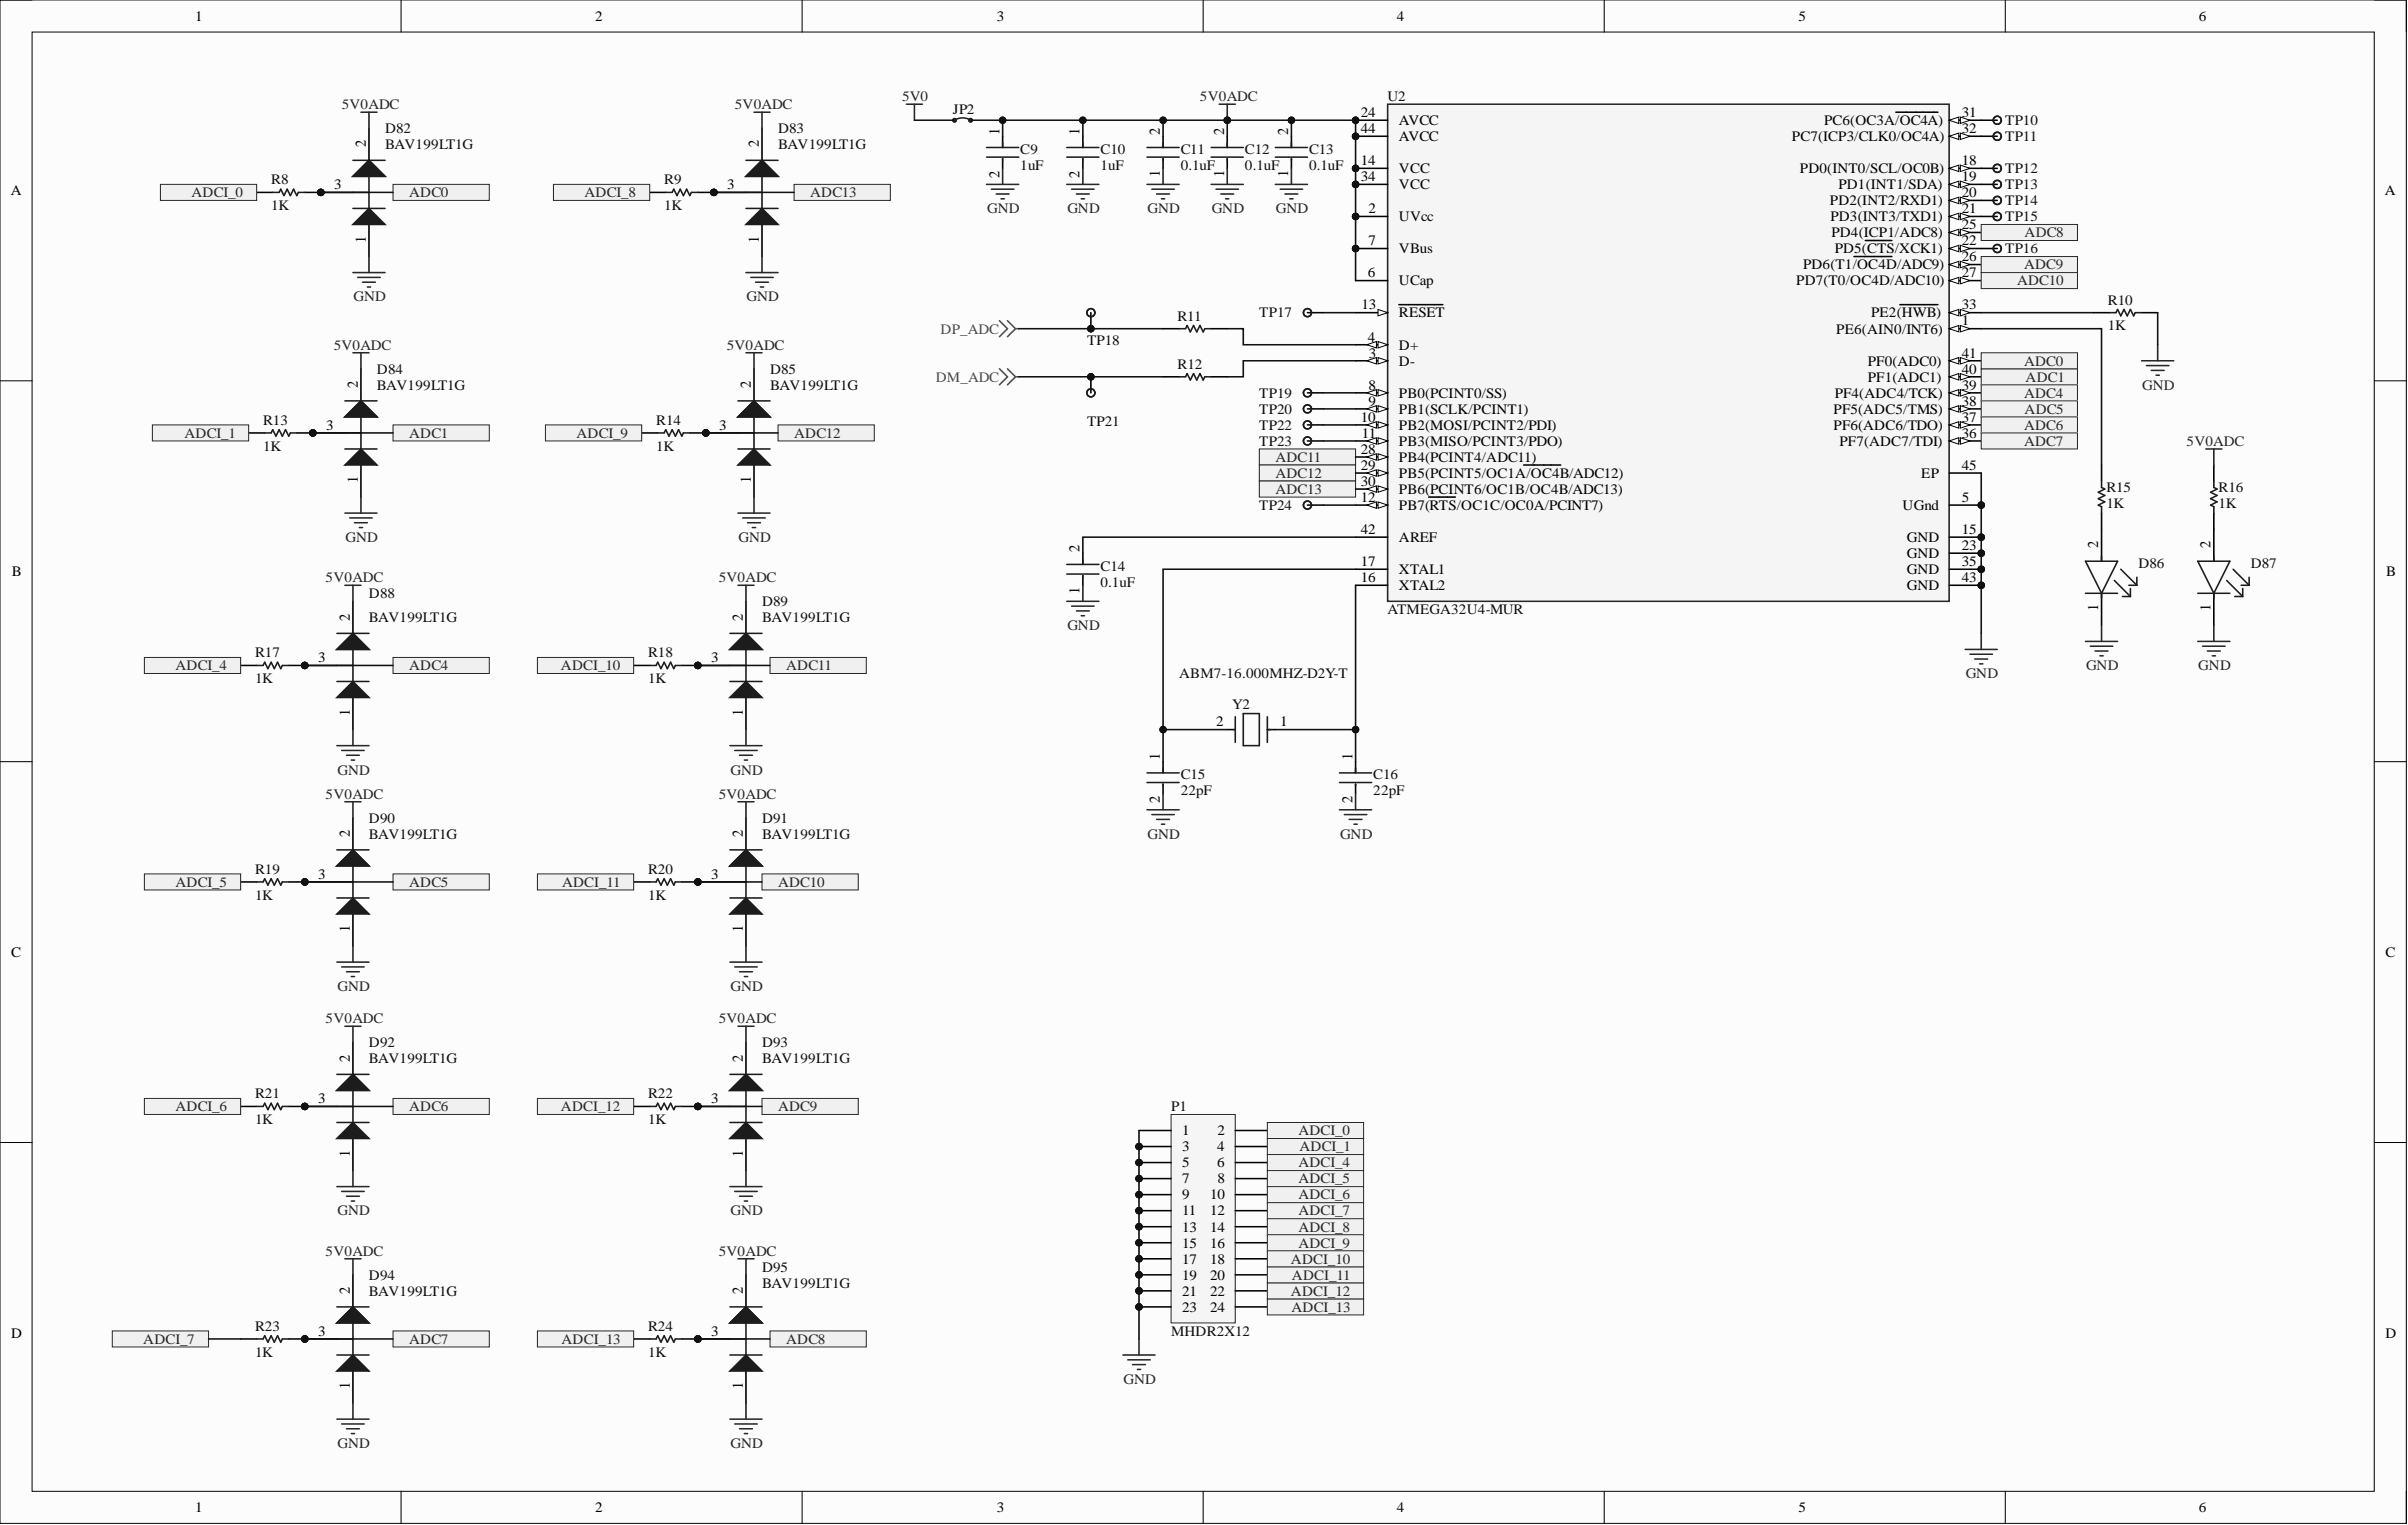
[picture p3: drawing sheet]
<svg xmlns="http://www.w3.org/2000/svg" width="381mm" height="241mm" viewBox="0 0 381 241" stroke-linecap="round" stroke-linejoin="round" font-family="sans-serif">
<defs><g id="words">
<g font-size="2.4">
<text x="57.9" y="23.3" transform="rotate(-90 57.9 23.3)">2</text>
<text x="120.1" y="23.3" transform="rotate(-90 120.1 23.3)">2</text>
<text x="158.1" y="21.3" transform="rotate(-90 158.1 21.3)">1</text>
<text x="170.8" y="21.3" transform="rotate(-90 170.8 21.3)">1</text>
<text x="183.5" y="21.3" transform="rotate(-90 183.5 21.3)">2</text>
<text x="193.7" y="21.3" transform="rotate(-90 193.7 21.3)">2</text>
<text x="203.8" y="21.3" transform="rotate(-90 203.8 21.3)">2</text>
<text x="158.1" y="28.2" transform="rotate(-90 158.1 28.2)">2</text>
<text x="170.8" y="28.2" transform="rotate(-90 170.8 28.2)">2</text>
<text x="183.5" y="28" transform="rotate(-90 183.5 28)">1</text>
<text x="193.7" y="28" transform="rotate(-90 193.7 28)">1</text>
<text x="203.8" y="28" transform="rotate(-90 203.8 28)">1</text>
<text x="57.9" y="38.4" transform="rotate(-90 57.9 38.4)">1</text>
<text x="120.1" y="38.4" transform="rotate(-90 120.1 38.4)">1</text>
<text x="56.6" y="61.4" transform="rotate(-90 56.6 61.4)">2</text>
<text x="118.8" y="61.4" transform="rotate(-90 118.8 61.4)">2</text>
<text x="56.6" y="76.5" transform="rotate(-90 56.6 76.5)">1</text>
<text x="118.8" y="76.5" transform="rotate(-90 118.8 76.5)">1</text>
<text x="170.8" y="87.3" transform="rotate(-90 170.8 87.3)">2</text>
<text x="332" y="86.8" transform="rotate(-90 332 86.8)">2</text>
<text x="349.8" y="86.8" transform="rotate(-90 349.8 86.8)">2</text>
<text x="170.8" y="94" transform="rotate(-90 170.8 94)">1</text>
<text x="55.3" y="98.2" transform="rotate(-90 55.3 98.2)">2</text>
<text x="117.5" y="98.2" transform="rotate(-90 117.5 98.2)">2</text>
<text x="332" y="96.8" transform="rotate(-90 332 96.8)">1</text>
<text x="349.8" y="96.8" transform="rotate(-90 349.8 96.8)">1</text>
<text x="55.3" y="113.2" transform="rotate(-90 55.3 113.2)">1</text>
<text x="117.5" y="113.2" transform="rotate(-90 117.5 113.2)">1</text>
<text x="183.5" y="120.3" transform="rotate(-90 183.5 120.3)">1</text>
<text x="214" y="120.3" transform="rotate(-90 214 120.3)">1</text>
<text x="183.5" y="127.1" transform="rotate(-90 183.5 127.1)">2</text>
<text x="214" y="127.1" transform="rotate(-90 214 127.1)">2</text>
<text x="55.3" y="132.4" transform="rotate(-90 55.3 132.4)">2</text>
<text x="117.5" y="132.4" transform="rotate(-90 117.5 132.4)">2</text>
<text x="55.3" y="147.5" transform="rotate(-90 55.3 147.5)">1</text>
<text x="117.5" y="147.5" transform="rotate(-90 117.5 147.5)">1</text>
<text x="55.3" y="168" transform="rotate(-90 55.3 168)">2</text>
<text x="117.5" y="168" transform="rotate(-90 117.5 168)">2</text>
<text x="55.3" y="183" transform="rotate(-90 55.3 183)">1</text>
<text x="117.5" y="183" transform="rotate(-90 117.5 183)">1</text>
<text x="55.3" y="204.8" transform="rotate(-90 55.3 204.8)">2</text>
<text x="117.5" y="204.8" transform="rotate(-90 117.5 204.8)">2</text>
<text x="55.3" y="219.8" transform="rotate(-90 55.3 219.8)">1</text>
<text x="117.5" y="219.8" transform="rotate(-90 117.5 219.8)">1</text>
</g>
<g font-size="2.3">
<text x="30.9" y="3.3">1</text>
<text x="94.2" y="3.3">2</text>
<text x="157.7" y="3.3">3</text>
<text x="221" y="3.3">4</text>
<text x="284.5" y="3.3">5</text>
<text x="347.9" y="3.3">6</text>
<text x="215.3" y="18.5">24</text>
<text x="215.3" y="21.1">44</text>
<text x="221.3" y="19.8">AVCC</text>
<text x="221.3" y="22.3">AVCC</text>
<text x="283.5" y="22.3">PC7(ICP3/CLK0/OC4A)</text>
<text x="288.6" y="19.8">PC6(OC3A/OC4A)</text>
<text x="310.4" y="18.5">31</text>
<text x="310.4" y="21.1">32</text>
<text x="52.9" y="29.9">3</text>
<text x="115.1" y="29.9">3</text>
<text x="215.3" y="26.1">14</text>
<text x="215.3" y="28.7">34</text>
<text x="221.3" y="27.4">VCC</text>
<text x="221.3" y="29.9">VCC</text>
<text x="284.8" y="27.4">PD0(INT0/SCL/OC0B)</text>
<text x="290.9" y="29.9">PD1(INT1/SDA)</text>
<text x="310.4" y="26.1">18</text>
<text x="310.4" y="28.7">19</text>
<text x="1.7" y="30.9">A</text>
<text x="216.5" y="33.7">2</text>
<text x="221.3" y="35">UVcc</text>
<text x="289.5" y="32.5">PD2(INT2/RXD1)</text>
<text x="289.6" y="35">PD3(INT3/TXD1)</text>
<text x="310.4" y="31.2">20</text>
<text x="310.4" y="33.7">21</text>
<text x="377.4" y="30.9">A</text>
<text x="216.5" y="38.8">7</text>
<text x="221.3" y="40.1">VBus</text>
<text x="289.8" y="37.5">PD4(ICP1/ADC8)</text>
<text x="290.3" y="40.1">PD5(CTS/XCK1)</text>
<text x="310.4" y="36.3">25</text>
<text x="310.4" y="38.8">22</text>
<text x="310.4" y="41.4">26</text>
<text x="216.4" y="43.9">6</text>
<text x="221.3" y="45.2">UCap</text>
<text x="284.2" y="45.2">PD7(T0/OC4D/ADC10)</text>
<text x="285.3" y="42.6">PD6(T1/OC4D/ADC9)</text>
<text x="310.4" y="43.9">27</text>
<text x="215.4" y="49">13</text>
<text x="221.3" y="50.2">RESET</text>
<text x="290.5" y="52.8">PE6(AIN0/INT6)</text>
<text x="296" y="50.2">PE2(HWB)</text>
<text x="310.4" y="49">33</text>
<text x="310.4" y="51.5">1</text>
<text x="216.4" y="54">4</text>
<text x="216.6" y="56.6">3</text>
<text x="221.3" y="55.3">D+</text>
<text x="221.3" y="57.8">D-</text>
<text x="295.5" y="57.8">PF0(ADC0)</text>
<text x="310.4" y="56.6">41</text>
<text x="310.4" y="59.1">40</text>
<text x="216.5" y="61.7">8</text>
<text x="216.5" y="64.2">9</text>
<text x="221.3" y="62.9">PB0(PCINT0/SS)</text>
<text x="221.3" y="65.5">PB1(SCLK/PCINT1)</text>
<text x="290.1" y="65.5">PF5(ADC5/TMS)</text>
<text x="290.3" y="62.9">PF4(ADC4/TCK)</text>
<text x="295.5" y="60.4">PF1(ADC1)</text>
<text x="310.4" y="61.7">39</text>
<text x="310.4" y="64.2">38</text>
<text x="51.6" y="68">3</text>
<text x="113.8" y="68">3</text>
<text x="215.3" y="66.7">10</text>
<text x="215.3" y="71.8">28</text>
<text x="215.5" y="69.3">11</text>
<text x="221.3" y="68">PB2(MOSI/PCINT2/PDI)</text>
<text x="221.3" y="70.5">PB3(MISO/PCINT3/PDO)</text>
<text x="290.1" y="68">PF6(ADC6/TDO)</text>
<text x="291.1" y="70.5">PF7(ADC7/TDI)</text>
<text x="310.4" y="66.7">37</text>
<text x="310.4" y="69.3">36</text>
<text x="215.3" y="74.3">29</text>
<text x="215.3" y="76.9">30</text>
<text x="221.3" y="73.1">PB4(PCINT4/ADC11)</text>
<text x="221.3" y="75.6">PB5(PCINT5/OC1A/OC4B/ADC12)</text>
<text x="304" y="75.6">EP</text>
<text x="310.4" y="74.3">45</text>
<text x="215.3" y="79.4">12</text>
<text x="221.3" y="78.1">PB6(PCINT6/OC1B/OC4B/ADC13)</text>
<text x="221.3" y="80.7">PB7(RTS/OC1C/OC0A/PCINT7)</text>
<text x="301" y="80.7">UGnd</text>
<text x="310.4" y="79.4">5</text>
<text x="215.3" y="89.6">17</text>
<text x="215.3" y="84.5">42</text>
<text x="221.3" y="85.8">AREF</text>
<text x="301.7" y="85.8">GND</text>
<text x="301.7" y="88.3">GND</text>
<text x="310.4" y="84.5">15</text>
<text x="310.4" y="87">23</text>
<text x="310.4" y="89.6">35</text>
<text x="1.9" y="91.2">B</text>
<text x="215.3" y="92.1">16</text>
<text x="221.3" y="90.8">XTAL1</text>
<text x="221.3" y="93.4">XTAL2</text>
<text x="301.7" y="90.8">GND</text>
<text x="301.7" y="93.4">GND</text>
<text x="310.4" y="92.1">43</text>
<text x="377.5" y="91.2">B</text>
<text x="50.3" y="104.8">3</text>
<text x="112.5" y="104.8">3</text>
<text x="192.4" y="114.9">2</text>
<text x="202.6" y="114.9">1</text>
<text x="50.3" y="139">3</text>
<text x="112.5" y="139">3</text>
<text x="1.8" y="151.4">C</text>
<text x="377.4" y="151.4">C</text>
<text x="50.3" y="174.6">3</text>
<text x="112.5" y="174.6">3</text>
<text x="187.1" y="179.6">1</text>
<text x="192.7" y="179.6">2</text>
<text x="187.1" y="182.2">3</text>
<text x="187.1" y="184.7">5</text>
<text x="192.6" y="182.2">4</text>
<text x="192.6" y="184.7">6</text>
<text x="187.1" y="187.3">7</text>
<text x="187.1" y="189.8">9</text>
<text x="191.5" y="189.8">10</text>
<text x="192.7" y="187.3">8</text>
<text x="187.1" y="192.3">11</text>
<text x="187.1" y="194.9">13</text>
<text x="187.1" y="197.4">15</text>
<text x="191.5" y="192.3">12</text>
<text x="191.5" y="194.9">14</text>
<text x="191.5" y="197.4">16</text>
<text x="187.1" y="199.9">17</text>
<text x="187.1" y="202.5">19</text>
<text x="191.5" y="199.9">18</text>
<text x="191.5" y="202.5">20</text>
<text x="187.1" y="205">21</text>
<text x="187.1" y="207.6">23</text>
<text x="191.5" y="205">22</text>
<text x="191.5" y="207.6">24</text>
<text x="1.8" y="211.7">D</text>
<text x="50.3" y="211.4">3</text>
<text x="112.5" y="211.4">3</text>
<text x="377.4" y="211.7">D</text>
<text x="30.9" y="239.3">1</text>
<text x="94.2" y="239.3">2</text>
<text x="157.7" y="239.3">3</text>
<text x="221" y="239.3">4</text>
<text x="284.5" y="239.3">5</text>
<text x="347.9" y="239.3">6</text>
</g>
<g font-size="2.3" fill="#262626">
<text x="54.1" y="17.2">5V0ADC</text>
<text x="116.3" y="17.2">5V0ADC</text>
<text x="142.7" y="16">5V0</text>
<text x="189.9" y="16">5V0ADC</text>
<text x="30.3" y="31.2">ADCI_0</text>
<text x="64.7" y="31.2">ADC0</text>
<text x="92.5" y="31.2">ADCI_8</text>
<text x="128.2" y="31.2">ADC13</text>
<text x="156.2" y="33.7">GND</text>
<text x="168.9" y="33.7">GND</text>
<text x="181.6" y="33.7">GND</text>
<text x="191.7" y="33.7">GND</text>
<text x="201.9" y="33.7">GND</text>
<text x="320.3" y="37.5">ADC8</text>
<text x="55.9" y="47.7">GND</text>
<text x="118.1" y="47.7">GND</text>
<text x="319.1" y="45.2">ADC10</text>
<text x="320.2" y="42.6">ADC9</text>
<text x="52.8" y="55.3">5V0ADC</text>
<text x="115" y="55.3">5V0ADC</text>
<text x="320.2" y="57.8">ADC0</text>
<text x="320.2" y="62.9">ADC4</text>
<text x="320.3" y="65.5">ADC5</text>
<text x="320.5" y="60.4">ADC1</text>
<text x="338.9" y="61.7">GND</text>
<text x="29.2" y="69.3">ADCI_1</text>
<text x="64.7" y="69.3">ADC1</text>
<text x="91.2" y="69.3">ADCI_9</text>
<text x="125.6" y="69.3">ADC12</text>
<text x="320.2" y="68">ADC6</text>
<text x="320.2" y="70.5">ADC7</text>
<text x="346" y="70.5">5V0ADC</text>
<text x="201.8" y="73.1">ADC11</text>
<text x="201.8" y="75.6">ADC12</text>
<text x="201.8" y="78.1">ADC13</text>
<text x="54.7" y="85.8">GND</text>
<text x="116.8" y="85.8">GND</text>
<text x="51.5" y="92.1">5V0ADC</text>
<text x="113.7" y="92.1">5V0ADC</text>
<text x="168.9" y="99.7">GND</text>
<text x="27.8" y="106.1">ADCI_4</text>
<text x="64.7" y="106.1">ADC4</text>
<text x="88.8" y="106.1">ADCI_10</text>
<text x="124.4" y="106.1">ADC11</text>
<text x="311" y="107.3">GND</text>
<text x="330.1" y="106.1">GND</text>
<text x="347.8" y="106.1">GND</text>
<text x="53.4" y="122.5">GND</text>
<text x="115.6" y="122.5">GND</text>
<text x="51.5" y="126.4">5V0ADC</text>
<text x="113.7" y="126.4">5V0ADC</text>
<text x="181.6" y="132.7">GND</text>
<text x="212" y="132.7">GND</text>
<text x="27.8" y="140.3">ADCI_5</text>
<text x="64.7" y="140.3">ADC5</text>
<text x="88.9" y="140.3">ADCI_11</text>
<text x="123.1" y="140.3">ADC10</text>
<text x="51.5" y="161.9">5V0ADC</text>
<text x="53.4" y="156.8">GND</text>
<text x="113.7" y="161.9">5V0ADC</text>
<text x="115.6" y="156.8">GND</text>
<text x="27.8" y="175.8">ADCI_6</text>
<text x="64.7" y="175.8">ADC6</text>
<text x="88.8" y="175.8">ADCI_12</text>
<text x="123.1" y="175.8">ADC9</text>
<text x="205.4" y="179.6">ADCI_0</text>
<text x="205.4" y="184.7">ADCI_4</text>
<text x="205.6" y="182.2">ADCI_1</text>
<text x="205.4" y="187.3">ADCI_5</text>
<text x="205.4" y="189.8">ADCI_6</text>
<text x="53.4" y="192.3">GND</text>
<text x="115.6" y="192.3">GND</text>
<text x="205.4" y="192.3">ADCI_7</text>
<text x="205.4" y="194.9">ADCI_8</text>
<text x="205.4" y="197.4">ADCI_9</text>
<text x="51.5" y="198.7">5V0ADC</text>
<text x="113.7" y="198.7">5V0ADC</text>
<text x="204.2" y="199.9">ADCI_10</text>
<text x="204.4" y="202.5">ADCI_11</text>
<text x="204.2" y="205">ADCI_12</text>
<text x="204.3" y="207.6">ADCI_13</text>
<text x="22.7" y="212.6">ADCI_7</text>
<text x="64.7" y="212.6">ADC7</text>
<text x="88.8" y="212.6">ADCI_13</text>
<text x="124.4" y="212.6">ADC8</text>
<text x="177.8" y="219">GND</text>
<text x="53.4" y="229.1">GND</text>
<text x="115.6" y="229.1">GND</text>
</g>
<g font-size="2.3" fill="#0e0e0e">
<text x="219.6" y="16">U2</text>
<text x="60.9" y="21.1">D82</text>
<text x="60.9" y="23.6">BAV199LT1G</text>
<text x="123.1" y="21.1">D83</text>
<text x="123.1" y="23.6">BAV199LT1G</text>
<text x="150.8" y="18">JP2</text>
<text x="317.3" y="19.8">TP10</text>
<text x="317.3" y="22.3">TP11</text>
<text x="42.9" y="29.2">R8</text>
<text x="105.1" y="29.2">R9</text>
<text x="161.4" y="24.4">C9</text>
<text x="161.4" y="26.9">1uF</text>
<text x="174.1" y="24.4">C10</text>
<text x="174.1" y="26.9">1uF</text>
<text x="186.8" y="24.4">C11</text>
<text x="186.8" y="26.9">0.1uF</text>
<text x="197" y="24.4">C12</text>
<text x="197" y="26.9">0.1uF</text>
<text x="207.1" y="24.4">C13</text>
<text x="207.1" y="26.9">0.1uF</text>
<text x="317.3" y="27.4">TP12</text>
<text x="317.3" y="29.9">TP13</text>
<text x="42.9" y="33.2">1K</text>
<text x="105.1" y="33.2">1K</text>
<text x="317.3" y="32.5">TP14</text>
<text x="317.3" y="35">TP15</text>
<text x="317.3" y="40.1">TP16</text>
<text x="186.3" y="50.7">R11</text>
<text x="199.3" y="50.2">TP17</text>
<text x="333.5" y="48.2">R10</text>
<text x="333.5" y="52.3">1K</text>
<text x="59.6" y="59.1">D84</text>
<text x="121.8" y="59.1">D85</text>
<text x="172" y="54.5">TP18</text>
<text x="186.3" y="58.4">R12</text>
<text x="59.6" y="61.7">BAV199LT1G</text>
<text x="121.8" y="61.7">BAV199LT1G</text>
<text x="199.3" y="62.9">TP19</text>
<text x="199.3" y="65.5">TP20</text>
<text x="41.6" y="67.2">R13</text>
<text x="41.6" y="71.3">1K</text>
<text x="103.8" y="67.2">R14</text>
<text x="103.8" y="71.3">1K</text>
<text x="172" y="67.4">TP21</text>
<text x="199.3" y="68">TP22</text>
<text x="199.3" y="70.5">TP23</text>
<text x="333.3" y="77.9">R15</text>
<text x="351" y="77.9">R16</text>
<text x="199.3" y="80.7">TP24</text>
<text x="333.3" y="80.4">1K</text>
<text x="351" y="80.4">1K</text>
<text x="338.3" y="89.8">D86</text>
<text x="356.1" y="89.8">D87</text>
<text x="58.4" y="94.6">D88</text>
<text x="120.6" y="95.9">D89</text>
<text x="174.1" y="90.3">C14</text>
<text x="174.1" y="92.9">0.1uF</text>
<text x="58.4" y="98.4">BAV199LT1G</text>
<text x="120.6" y="98.4">BAV199LT1G</text>
<text x="219.6" y="97.2">ATMEGA32U4-MUR</text>
<text x="40.4" y="104">R17</text>
<text x="102.5" y="104">R18</text>
<text x="186.6" y="107.3">ABM7-16.000MHZ-D2Y-T</text>
<text x="40.4" y="108.1">1K</text>
<text x="102.5" y="108.1">1K</text>
<text x="194.9" y="112.1">Y2</text>
<text x="186.8" y="123.3">C15</text>
<text x="186.8" y="125.8">22pF</text>
<text x="217.3" y="123.3">C16</text>
<text x="217.3" y="125.8">22pF</text>
<text x="58.4" y="130.2">D90</text>
<text x="120.6" y="130.2">D91</text>
<text x="58.4" y="132.7">BAV199LT1G</text>
<text x="120.6" y="132.7">BAV199LT1G</text>
<text x="40.4" y="138.3">R19</text>
<text x="40.4" y="142.3">1K</text>
<text x="102.5" y="138.3">R20</text>
<text x="102.5" y="142.3">1K</text>
<text x="58.4" y="165.7">D92</text>
<text x="120.6" y="165.7">D93</text>
<text x="40.4" y="173.8">R21</text>
<text x="58.4" y="168.2">BAV199LT1G</text>
<text x="102.5" y="173.8">R22</text>
<text x="120.6" y="168.2">BAV199LT1G</text>
<text x="40.4" y="177.9">1K</text>
<text x="102.5" y="177.9">1K</text>
<text x="185.3" y="175.8">P1</text>
<text x="58.4" y="202.5">D94</text>
<text x="120.6" y="201.2">D95</text>
<text x="120.6" y="203.7">BAV199LT1G</text>
<text x="58.4" y="205">BAV199LT1G</text>
<text x="40.4" y="210.6">R23</text>
<text x="40.4" y="214.7">1K</text>
<text x="102.5" y="210.6">R24</text>
<text x="102.5" y="214.7">1K</text>
<text x="185.3" y="211.4">MHDR2X12</text>
</g>
<g font-size="2.3" fill="#4c4c4c">
<text x="148.8" y="52.8">DP_ADC</text>
<text x="148.1" y="60.4">DM_ADC</text>
</g>
</g></defs>
<path d="M0 0h380.7v241h-380.7z" fill-rule="evenodd" fill="#fcfcfc"/>
<path d="M0 0h380.7v241h-380.7z" fill="none" stroke="#000" stroke-width=".16"/>
<path d="M5.1 5.1h370.6v230.9h-370.6z" fill-rule="evenodd" fill="#fcfcfc"/>
<g fill="none" stroke="#000" stroke-width=".16">
<path d="M0 0h5.1M63.5 0v5.1M126.9 0v5.1M190.4 0v5.1M253.8 0v5.1M317.3 0v5.1M375.7 0h5v5.1M5.1 5.1h370.6v230.9h-370.6zM0 60.3h5.1M375.7 60.3h5M0 120.5h5.1M375.7 120.5h5"/>
<path d="M0 180.8h5.1M375.7 180.8h5M63.5 236v5M126.9 236v5M190.4 236v5M253.8 236v5M317.3 236v5M380.7 236v5"/>
</g>
<path d="M199.3 71h15.2v2.6h-15.2z" fill-rule="evenodd" fill="#f0f0f0"/>
<path d="M199.3 71h15.2v2.6h-15.2z" fill="none" stroke="#262626" stroke-width=".16"/>
<path d="M199.3 73.6h15.2v2.5h-15.2z" fill-rule="evenodd" fill="#f0f0f0"/>
<path d="M199.3 73.6h15.2v2.5h-15.2z" fill="none" stroke="#262626" stroke-width=".16"/>
<path d="M199.3 76.1h15.2v2.6h-15.2z" fill-rule="evenodd" fill="#f0f0f0"/>
<path d="M199.3 76.1h15.2v2.6h-15.2z" fill="none" stroke="#262626" stroke-width=".16"/>
<circle cx="180.2" cy="181.4" r=".51" fill="#0e0e0e"/>
<circle cx="180.2" cy="181.4" r=".51" fill="none" stroke="#0e0e0e" stroke-width=".16"/>
<circle cx="180.2" cy="184" r=".51" fill="#0e0e0e"/>
<circle cx="180.2" cy="184" r=".51" fill="none" stroke="#0e0e0e" stroke-width=".16"/>
<circle cx="180.2" cy="186.5" r=".51" fill="#0e0e0e"/>
<circle cx="180.2" cy="186.5" r=".51" fill="none" stroke="#0e0e0e" stroke-width=".16"/>
<circle cx="180.2" cy="189" r=".51" fill="#0e0e0e"/>
<circle cx="180.2" cy="189" r=".51" fill="none" stroke="#0e0e0e" stroke-width=".16"/>
<circle cx="180.2" cy="191.6" r=".51" fill="#0e0e0e"/>
<circle cx="180.2" cy="191.6" r=".51" fill="none" stroke="#0e0e0e" stroke-width=".16"/>
<circle cx="180.2" cy="194.1" r=".51" fill="#0e0e0e"/>
<circle cx="180.2" cy="194.1" r=".51" fill="none" stroke="#0e0e0e" stroke-width=".16"/>
<circle cx="180.2" cy="196.6" r=".51" fill="#0e0e0e"/>
<circle cx="180.2" cy="196.6" r=".51" fill="none" stroke="#0e0e0e" stroke-width=".16"/>
<circle cx="180.2" cy="199.2" r=".51" fill="#0e0e0e"/>
<circle cx="180.2" cy="199.2" r=".51" fill="none" stroke="#0e0e0e" stroke-width=".16"/>
<circle cx="180.2" cy="201.7" r=".51" fill="#0e0e0e"/>
<circle cx="180.2" cy="201.7" r=".51" fill="none" stroke="#0e0e0e" stroke-width=".16"/>
<circle cx="180.2" cy="204.3" r=".51" fill="#0e0e0e"/>
<circle cx="180.2" cy="204.3" r=".51" fill="none" stroke="#0e0e0e" stroke-width=".16"/>
<circle cx="180.2" cy="206.8" r=".51" fill="#0e0e0e"/>
<circle cx="180.2" cy="206.8" r=".51" fill="none" stroke="#0e0e0e" stroke-width=".16"/>
<path d="M185.3 176.3h10.1v33h-10.1z" fill-rule="evenodd" fill="#f5f5f5"/>
<path d="M185.3 176.3h10.1v33h-10.1z" fill="none" stroke="#262626" stroke-width=".16"/>
<path d="M180.2 178.9h5.1M195.4 178.9h5.1M180.2 181.4h5.1" fill="none" stroke="#000" stroke-width=".25"/>
<circle cx="180.2" cy="181.4" r=".51" fill="#0e0e0e"/>
<circle cx="180.2" cy="181.4" r=".51" fill="none" stroke="#0e0e0e" stroke-width=".16"/>
<path d="M180.2 184h5.1M195.4 181.4h5.1" fill="none" stroke="#000" stroke-width=".25"/>
<circle cx="180.2" cy="184" r=".51" fill="#0e0e0e"/>
<circle cx="180.2" cy="184" r=".51" fill="none" stroke="#0e0e0e" stroke-width=".16"/>
<path d="M180.2 186.5h5.1M195.4 184h5.1" fill="none" stroke="#000" stroke-width=".25"/>
<circle cx="180.2" cy="186.5" r=".51" fill="#0e0e0e"/>
<circle cx="180.2" cy="186.5" r=".51" fill="none" stroke="#0e0e0e" stroke-width=".16"/>
<path d="M180.2 189h5.1M195.4 186.5h5.1" fill="none" stroke="#000" stroke-width=".25"/>
<circle cx="180.2" cy="189" r=".51" fill="#0e0e0e"/>
<circle cx="180.2" cy="189" r=".51" fill="none" stroke="#0e0e0e" stroke-width=".16"/>
<path d="M180.2 191.6h5.1M195.4 189h5.1" fill="none" stroke="#000" stroke-width=".25"/>
<circle cx="180.2" cy="191.6" r=".51" fill="#0e0e0e"/>
<circle cx="180.2" cy="191.6" r=".51" fill="none" stroke="#0e0e0e" stroke-width=".16"/>
<path d="M180.2 194.1h5.1M195.4 191.6h5.1" fill="none" stroke="#000" stroke-width=".25"/>
<circle cx="180.2" cy="194.1" r=".51" fill="#0e0e0e"/>
<circle cx="180.2" cy="194.1" r=".51" fill="none" stroke="#0e0e0e" stroke-width=".16"/>
<path d="M180.2 196.6h5.1M195.4 194.1h5.1" fill="none" stroke="#000" stroke-width=".25"/>
<circle cx="180.2" cy="196.6" r=".51" fill="#0e0e0e"/>
<circle cx="180.2" cy="196.6" r=".51" fill="none" stroke="#0e0e0e" stroke-width=".16"/>
<path d="M180.2 199.2h5.1M195.4 196.6h5.1" fill="none" stroke="#000" stroke-width=".25"/>
<circle cx="180.2" cy="199.2" r=".51" fill="#0e0e0e"/>
<circle cx="180.2" cy="199.2" r=".51" fill="none" stroke="#0e0e0e" stroke-width=".16"/>
<path d="M195.4 199.2h5.1M180.2 201.7h5.1" fill="none" stroke="#000" stroke-width=".25"/>
<circle cx="180.2" cy="201.7" r=".51" fill="#0e0e0e"/>
<circle cx="180.2" cy="201.7" r=".51" fill="none" stroke="#0e0e0e" stroke-width=".16"/>
<path d="M180.2 204.3h5.1M195.4 201.7h5.1" fill="none" stroke="#000" stroke-width=".25"/>
<circle cx="180.2" cy="204.3" r=".51" fill="#0e0e0e"/>
<circle cx="180.2" cy="204.3" r=".51" fill="none" stroke="#0e0e0e" stroke-width=".16"/>
<path d="M180.2 206.8h5.1M195.4 204.3h5.1" fill="none" stroke="#000" stroke-width=".25"/>
<circle cx="180.2" cy="206.8" r=".51" fill="#0e0e0e"/>
<circle cx="180.2" cy="206.8" r=".51" fill="none" stroke="#0e0e0e" stroke-width=".16"/>
<path d="M206.9 67.2h2.5M206.9 69.8h2.5M206.9 79.9h2.5M195.4 206.8h5.1" fill="none" stroke="#000" stroke-width=".25"/>
<g fill="none" stroke="#1c1c1c" stroke-width=".25">
<circle cx="206.9" cy="67.2" r=".64"/>
<circle cx="206.9" cy="69.8" r=".64"/>
<circle cx="206.9" cy="79.9" r=".64"/>
</g>
<path d="M177.7 214.4h5.1M178.4 215.2h3.6M179.2 215.9h2M180 216.7h.5M180.2 211.9v2.5" fill="none" stroke="#262626" stroke-width=".25"/>
<path d="M200.5 205.5h15.3v2.6h-15.3z" fill-rule="evenodd" fill="#f0f0f0"/>
<path d="M200.5 205.5h15.3v2.6h-15.3z" fill="none" stroke="#262626" stroke-width=".16"/>
<path d="M200.5 203h15.3v2.5h-15.3z" fill-rule="evenodd" fill="#f0f0f0"/>
<path d="M200.5 203h15.3v2.5h-15.3z" fill="none" stroke="#262626" stroke-width=".16"/>
<path d="M200.5 200.4h15.3v2.6h-15.3z" fill-rule="evenodd" fill="#f0f0f0"/>
<path d="M200.5 200.4h15.3v2.6h-15.3z" fill="none" stroke="#262626" stroke-width=".16"/>
<path d="M200.5 180.1h15.3v2.6h-15.3z" fill-rule="evenodd" fill="#f0f0f0"/>
<path d="M200.5 180.1h15.3v2.6h-15.3z" fill="none" stroke="#262626" stroke-width=".16"/>
<path d="M200.5 177.6h15.3v2.5h-15.3z" fill-rule="evenodd" fill="#f0f0f0"/>
<path d="M200.5 177.6h15.3v2.5h-15.3z" fill="none" stroke="#262626" stroke-width=".16"/>
<path d="M200.5 182.7h15.3v2.5h-15.3z" fill-rule="evenodd" fill="#f0f0f0"/>
<path d="M200.5 182.7h15.3v2.5h-15.3z" fill="none" stroke="#262626" stroke-width=".16"/>
<path d="M200.5 185.2h15.3v2.6h-15.3z" fill-rule="evenodd" fill="#f0f0f0"/>
<path d="M200.5 185.2h15.3v2.6h-15.3z" fill="none" stroke="#262626" stroke-width=".16"/>
<path d="M200.5 187.8h15.3v2.5h-15.3z" fill-rule="evenodd" fill="#f0f0f0"/>
<path d="M200.5 187.8h15.3v2.5h-15.3z" fill="none" stroke="#262626" stroke-width=".16"/>
<path d="M200.5 190.3h15.3v2.5h-15.3z" fill-rule="evenodd" fill="#f0f0f0"/>
<path d="M200.5 190.3h15.3v2.5h-15.3z" fill="none" stroke="#262626" stroke-width=".16"/>
<path d="M200.5 192.8h15.3v2.6h-15.3z" fill-rule="evenodd" fill="#f0f0f0"/>
<path d="M200.5 192.8h15.3v2.6h-15.3z" fill="none" stroke="#262626" stroke-width=".16"/>
<path d="M200.5 195.4h15.3v2.5h-15.3z" fill-rule="evenodd" fill="#f0f0f0"/>
<path d="M200.5 195.4h15.3v2.5h-15.3z" fill="none" stroke="#262626" stroke-width=".16"/>
<path d="M200.5 197.9h15.3v2.5h-15.3z" fill-rule="evenodd" fill="#f0f0f0"/>
<path d="M200.5 197.9h15.3v2.5h-15.3z" fill="none" stroke="#262626" stroke-width=".16"/>
<circle cx="50.8" cy="30.4" r=".51" fill="#0e0e0e"/>
<circle cx="50.8" cy="30.4" r=".51" fill="none" stroke="#0e0e0e" stroke-width=".16"/>
<path d="M50.8 30.4h5M58.4 20.3v5.1M58.4 35.5v5.1" fill="none" stroke="#000" stroke-width=".25"/>
<circle cx="50.8" cy="30.4" r=".51" fill="#0e0e0e"/>
<circle cx="50.8" cy="30.4" r=".51" fill="none" stroke="#0e0e0e" stroke-width=".16"/>
<path d="M55.8 30.4h2.6M58.4 27.9v5.1" fill="none" stroke="#1c1c1c" stroke-width=".25"/>
<path d="M55.8 35.5l2.6-2.5 2.5 2.5z" fill="#1c1c1c"/>
<path d="M55.8 35.5l2.6-2.5 2.5 2.5zM55.8 33h5.1" fill="none" stroke="#1c1c1c" stroke-width=".25"/>
<path d="M55.8 27.9l2.6-2.5 2.5 2.5z" fill="#1c1c1c"/>
<path d="M55.8 27.9l2.6-2.5 2.5 2.5zM55.8 25.4h5.1" fill="none" stroke="#1c1c1c" stroke-width=".25"/>
<path d="M55.8 27.9l2.6-2.5 2.5 2.5z" fill="#1c1c1c"/>
<path d="M55.8 27.9l2.6-2.5 2.5 2.5z" fill="none" stroke="#1c1c1c" stroke-width=".25"/>
<path d="M57.1 17.8h2.5M58.4 17.8v2.5M55.8 43.1h5.1M56.6 43.9h3.6M57.4 44.7h2M58.1 45.4h.5M58.4 40.6v2.5" fill="none" stroke="#262626" stroke-width=".25"/>
<path d="M62.2 29.2h15.2v2.5h-15.2z" fill-rule="evenodd" fill="#f0f0f0"/>
<path d="M62.2 29.2h15.2v2.5h-15.2z" fill="none" stroke="#262626" stroke-width=".16"/>
<circle cx="50.8" cy="30.4" r=".51" fill="#0e0e0e"/>
<circle cx="50.8" cy="30.4" r=".51" fill="none" stroke="#0e0e0e" stroke-width=".16"/>
<path d="M40.6 30.4h2.6M48.2 30.4h2.6" fill="none" stroke="#000" stroke-width=".25"/>
<circle cx="50.8" cy="30.4" r=".51" fill="#0e0e0e"/>
<circle cx="50.8" cy="30.4" r=".51" fill="none" stroke="#0e0e0e" stroke-width=".16"/>
<path d="M43.2 30.4h1l.2-.5 .5 1.1 .5-1.1 .5 1.1 .6-1.1 .5 1.1 .2-.6h1" fill="none" stroke="#1c1c1c" stroke-width=".25"/>
<path d="M25.4 29.2h15.2v2.5h-15.2z" fill-rule="evenodd" fill="#f0f0f0"/>
<path d="M25.4 29.2h15.2v2.5h-15.2z" fill="none" stroke="#262626" stroke-width=".16"/>
<circle cx="49.5" cy="68.5" r=".51" fill="#0e0e0e"/>
<circle cx="49.5" cy="68.5" r=".51" fill="none" stroke="#0e0e0e" stroke-width=".16"/>
<path d="M57.1 58.4v5M49.5 68.5h5.1M57.1 73.6v5.1" fill="none" stroke="#000" stroke-width=".25"/>
<circle cx="49.5" cy="68.5" r=".51" fill="#0e0e0e"/>
<circle cx="49.5" cy="68.5" r=".51" fill="none" stroke="#0e0e0e" stroke-width=".16"/>
<path d="M54.6 68.5h2.5M57.1 66v5" fill="none" stroke="#1c1c1c" stroke-width=".25"/>
<path d="M54.6 73.6l2.5-2.6 2.5 2.6z" fill="#1c1c1c"/>
<path d="M54.6 73.6l2.5-2.6 2.5 2.6zM54.6 71h5" fill="none" stroke="#1c1c1c" stroke-width=".25"/>
<path d="M54.6 66l2.5-2.6 2.5 2.6z" fill="#1c1c1c"/>
<path d="M54.6 66l2.5-2.6 2.5 2.6zM54.6 63.4h5" fill="none" stroke="#1c1c1c" stroke-width=".25"/>
<path d="M54.6 66l2.5-2.6 2.5 2.6z" fill="#1c1c1c"/>
<path d="M54.6 66l2.5-2.6 2.5 2.6z" fill="none" stroke="#1c1c1c" stroke-width=".25"/>
<path d="M55.8 55.8h2.6M57.1 55.8v2.6M57.1 78.7v2.5M54.6 81.2h5M55.3 82h3.6M56.1 82.7h2M56.9 83.5h.5" fill="none" stroke="#262626" stroke-width=".25"/>
<path d="M62.2 67.2h15.2v2.6h-15.2z" fill-rule="evenodd" fill="#f0f0f0"/>
<path d="M62.2 67.2h15.2v2.6h-15.2z" fill="none" stroke="#262626" stroke-width=".16"/>
<circle cx="49.5" cy="68.5" r=".51" fill="#0e0e0e"/>
<circle cx="49.5" cy="68.5" r=".51" fill="none" stroke="#0e0e0e" stroke-width=".16"/>
<path d="M39.3 68.5h2.6M47 68.5h2.5" fill="none" stroke="#000" stroke-width=".25"/>
<circle cx="49.5" cy="68.5" r=".51" fill="#0e0e0e"/>
<circle cx="49.5" cy="68.5" r=".51" fill="none" stroke="#0e0e0e" stroke-width=".16"/>
<path d="M41.9 68.5h1l.3-.5 .5 1 .5-1 .5 1 .5-1 .5 1 .2-.5h1.1" fill="none" stroke="#1c1c1c" stroke-width=".25"/>
<path d="M24.1 67.2h15.2v2.6h-15.2z" fill-rule="evenodd" fill="#f0f0f0"/>
<path d="M24.1 67.2h15.2v2.6h-15.2z" fill="none" stroke="#262626" stroke-width=".16"/>
<circle cx="48.2" cy="105.3" r=".51" fill="#0e0e0e"/>
<circle cx="48.2" cy="105.3" r=".51" fill="none" stroke="#0e0e0e" stroke-width=".16"/>
<path d="M55.8 95.1v5.1M48.2 105.3h5.1M55.8 110.4v5" fill="none" stroke="#000" stroke-width=".25"/>
<circle cx="48.2" cy="105.3" r=".51" fill="#0e0e0e"/>
<circle cx="48.2" cy="105.3" r=".51" fill="none" stroke="#0e0e0e" stroke-width=".16"/>
<path d="M53.3 105.3h2.5M55.8 102.8v5" fill="none" stroke="#1c1c1c" stroke-width=".25"/>
<path d="M53.3 110.4l2.5-2.6 2.6 2.6z" fill="#1c1c1c"/>
<path d="M53.3 110.4l2.5-2.6 2.6 2.6zM53.3 107.8h5.1" fill="none" stroke="#1c1c1c" stroke-width=".25"/>
<path d="M53.3 102.8l2.5-2.6 2.6 2.6z" fill="#1c1c1c"/>
<path d="M53.3 102.8l2.5-2.6 2.6 2.6zM53.3 100.2h5.1" fill="none" stroke="#1c1c1c" stroke-width=".25"/>
<path d="M53.3 102.8l2.5-2.6 2.6 2.6z" fill="#1c1c1c"/>
<path d="M53.3 102.8l2.5-2.6 2.6 2.6z" fill="none" stroke="#1c1c1c" stroke-width=".25"/>
<path d="M54.6 92.6h2.5M55.8 92.6v2.5M53.3 118h5.1M54.1 118.7h3.5M54.8 119.5h2.1M55.8 115.4v2.6M55.6 120.3h.5" fill="none" stroke="#262626" stroke-width=".25"/>
<path d="M62.2 104h15.2v2.6h-15.2z" fill-rule="evenodd" fill="#f0f0f0"/>
<path d="M62.2 104h15.2v2.6h-15.2z" fill="none" stroke="#262626" stroke-width=".16"/>
<circle cx="48.2" cy="105.3" r=".51" fill="#0e0e0e"/>
<circle cx="48.2" cy="105.3" r=".51" fill="none" stroke="#0e0e0e" stroke-width=".16"/>
<path d="M38.1 105.3h2.5M45.7 105.3h2.5" fill="none" stroke="#000" stroke-width=".25"/>
<circle cx="48.2" cy="105.3" r=".51" fill="#0e0e0e"/>
<circle cx="48.2" cy="105.3" r=".51" fill="none" stroke="#0e0e0e" stroke-width=".16"/>
<path d="M40.6 105.3h1l.3-.5 .5 1 .5-1 .5 1 .5-1 .5 1 .3-.5h1" fill="none" stroke="#1c1c1c" stroke-width=".25"/>
<path d="M22.8 104h15.3v2.6h-15.3z" fill-rule="evenodd" fill="#f0f0f0"/>
<path d="M22.8 104h15.3v2.6h-15.3z" fill="none" stroke="#262626" stroke-width=".16"/>
<circle cx="48.2" cy="139.5" r=".51" fill="#0e0e0e"/>
<circle cx="48.2" cy="139.5" r=".51" fill="none" stroke="#0e0e0e" stroke-width=".16"/>
<path d="M48.2 139.5h5.1M55.8 129.4v5.1M55.8 144.6v5.1" fill="none" stroke="#000" stroke-width=".25"/>
<circle cx="48.2" cy="139.5" r=".51" fill="#0e0e0e"/>
<circle cx="48.2" cy="139.5" r=".51" fill="none" stroke="#0e0e0e" stroke-width=".16"/>
<path d="M53.3 139.5h2.5M55.8 137v5.1" fill="none" stroke="#1c1c1c" stroke-width=".25"/>
<path d="M53.3 144.6l2.5-2.5 2.6 2.5z" fill="#1c1c1c"/>
<path d="M53.3 144.6l2.5-2.5 2.6 2.5zM53.3 142.1h5.1" fill="none" stroke="#1c1c1c" stroke-width=".25"/>
<path d="M53.3 137l2.5-2.5 2.6 2.5z" fill="#1c1c1c"/>
<path d="M53.3 137l2.5-2.5 2.6 2.5zM53.3 134.5h5.1" fill="none" stroke="#1c1c1c" stroke-width=".25"/>
<path d="M53.3 137l2.5-2.5 2.6 2.5z" fill="#1c1c1c"/>
<path d="M53.3 137l2.5-2.5 2.6 2.5z" fill="none" stroke="#1c1c1c" stroke-width=".25"/>
<path d="M54.6 126.9h2.5M55.8 126.9v2.5M53.3 152.2h5.1M54.1 153h3.5M54.8 153.8h2.1M55.6 154.5h.5M55.8 149.7v2.5" fill="none" stroke="#262626" stroke-width=".25"/>
<path d="M62.2 138.3h15.2v2.5h-15.2z" fill-rule="evenodd" fill="#f0f0f0"/>
<path d="M62.2 138.3h15.2v2.5h-15.2z" fill="none" stroke="#262626" stroke-width=".16"/>
<circle cx="48.2" cy="139.5" r=".51" fill="#0e0e0e"/>
<circle cx="48.2" cy="139.5" r=".51" fill="none" stroke="#0e0e0e" stroke-width=".16"/>
<path d="M38.1 139.5h2.5M45.7 139.5h2.5" fill="none" stroke="#000" stroke-width=".25"/>
<circle cx="48.2" cy="139.5" r=".51" fill="#0e0e0e"/>
<circle cx="48.2" cy="139.5" r=".51" fill="none" stroke="#0e0e0e" stroke-width=".16"/>
<path d="M40.6 139.5h1l.3-.5 .5 1.1 .5-1.1 .5 1.1 .5-1.1 .5 1.1 .3-.6h1" fill="none" stroke="#1c1c1c" stroke-width=".25"/>
<path d="M22.8 138.3h15.3v2.5h-15.3z" fill-rule="evenodd" fill="#f0f0f0"/>
<path d="M22.8 138.3h15.3v2.5h-15.3z" fill="none" stroke="#262626" stroke-width=".16"/>
<circle cx="48.2" cy="175.1" r=".51" fill="#0e0e0e"/>
<circle cx="48.2" cy="175.1" r=".51" fill="none" stroke="#0e0e0e" stroke-width=".16"/>
<path d="M48.2 175.1h5.1M55.8 164.9v5.1M55.8 180.1v5.1" fill="none" stroke="#000" stroke-width=".25"/>
<circle cx="48.2" cy="175.1" r=".51" fill="#0e0e0e"/>
<circle cx="48.2" cy="175.1" r=".51" fill="none" stroke="#0e0e0e" stroke-width=".16"/>
<path d="M53.3 175.1h2.5M55.8 172.5v5.1" fill="none" stroke="#1c1c1c" stroke-width=".25"/>
<path d="M53.3 180.1l2.5-2.5 2.6 2.5z" fill="#1c1c1c"/>
<path d="M53.3 177.6h5.1M53.3 180.1l2.5-2.5 2.6 2.5z" fill="none" stroke="#1c1c1c" stroke-width=".25"/>
<path d="M53.3 172.5l2.5-2.5 2.6 2.5z" fill="#1c1c1c"/>
<path d="M53.3 172.5l2.5-2.5 2.6 2.5zM53.3 170h5.1" fill="none" stroke="#1c1c1c" stroke-width=".25"/>
<path d="M53.3 172.5l2.5-2.5 2.6 2.5z" fill="#1c1c1c"/>
<path d="M53.3 172.5l2.5-2.5 2.6 2.5z" fill="none" stroke="#1c1c1c" stroke-width=".25"/>
<path d="M54.6 162.4h2.5M55.8 162.4v2.5M53.3 187.8h5.1M54.1 188.5h3.5M54.8 189.3h2.1M55.6 190h.5M55.8 185.2v2.6" fill="none" stroke="#262626" stroke-width=".25"/>
<path d="M62.2 173.8h15.2v2.5h-15.2z" fill-rule="evenodd" fill="#f0f0f0"/>
<path d="M62.2 173.8h15.2v2.5h-15.2z" fill="none" stroke="#262626" stroke-width=".16"/>
<circle cx="48.2" cy="175.1" r=".51" fill="#0e0e0e"/>
<circle cx="48.2" cy="175.1" r=".51" fill="none" stroke="#0e0e0e" stroke-width=".16"/>
<path d="M38.1 175.1h2.5M45.7 175.1h2.5" fill="none" stroke="#000" stroke-width=".25"/>
<circle cx="48.2" cy="175.1" r=".51" fill="#0e0e0e"/>
<circle cx="48.2" cy="175.1" r=".51" fill="none" stroke="#0e0e0e" stroke-width=".16"/>
<path d="M40.6 175.1h1l.3-.5 .5 1 .5-1 .5 1 .5-1 .5 1 .3-.5h1" fill="none" stroke="#1c1c1c" stroke-width=".25"/>
<path d="M22.8 173.8h15.3v2.5h-15.3z" fill-rule="evenodd" fill="#f0f0f0"/>
<path d="M22.8 173.8h15.3v2.5h-15.3z" fill="none" stroke="#262626" stroke-width=".16"/>
<circle cx="48.2" cy="211.9" r=".51" fill="#0e0e0e"/>
<circle cx="48.2" cy="211.9" r=".51" fill="none" stroke="#0e0e0e" stroke-width=".16"/>
<path d="M48.2 211.9h5.1M55.8 201.7v5.1M55.8 216.9v5.1" fill="none" stroke="#000" stroke-width=".25"/>
<circle cx="48.2" cy="211.9" r=".51" fill="#0e0e0e"/>
<circle cx="48.2" cy="211.9" r=".51" fill="none" stroke="#0e0e0e" stroke-width=".16"/>
<path d="M53.3 211.9h2.5M55.8 209.3v5.1" fill="none" stroke="#1c1c1c" stroke-width=".25"/>
<path d="M53.3 216.9l2.5-2.5 2.6 2.5z" fill="#1c1c1c"/>
<path d="M53.3 216.9l2.5-2.5 2.6 2.5zM53.3 214.4h5.1" fill="none" stroke="#1c1c1c" stroke-width=".25"/>
<path d="M53.3 209.3l2.5-2.5 2.6 2.5z" fill="#1c1c1c"/>
<path d="M53.3 209.3l2.5-2.5 2.6 2.5zM53.3 206.8h5.1" fill="none" stroke="#1c1c1c" stroke-width=".25"/>
<path d="M53.3 209.3l2.5-2.5 2.6 2.5z" fill="#1c1c1c"/>
<path d="M53.3 209.3l2.5-2.5 2.6 2.5z" fill="none" stroke="#1c1c1c" stroke-width=".25"/>
<path d="M54.6 199.2h2.5M55.8 199.2v2.5M53.3 224.6h5.1M54.1 225.3h3.5M54.8 226.1h2.1M55.6 226.8h.5M55.8 222v2.6" fill="none" stroke="#262626" stroke-width=".25"/>
<path d="M62.2 210.6h15.2v2.5h-15.2z" fill-rule="evenodd" fill="#f0f0f0"/>
<path d="M62.2 210.6h15.2v2.5h-15.2z" fill="none" stroke="#262626" stroke-width=".16"/>
<circle cx="48.2" cy="211.9" r=".51" fill="#0e0e0e"/>
<circle cx="48.2" cy="211.9" r=".51" fill="none" stroke="#0e0e0e" stroke-width=".16"/>
<path d="M38.1 211.9h2.5M45.7 211.9h2.5" fill="none" stroke="#000" stroke-width=".25"/>
<circle cx="48.2" cy="211.9" r=".51" fill="#0e0e0e"/>
<circle cx="48.2" cy="211.9" r=".51" fill="none" stroke="#0e0e0e" stroke-width=".16"/>
<path d="M40.6 211.9h1l.3-.5 .5 1 .5-1 .5 1 .5-1 .5 1 .3-.5h1" fill="none" stroke="#1c1c1c" stroke-width=".25"/>
<path d="M17.8 210.6h15.2v2.5h-15.2z" fill-rule="evenodd" fill="#f0f0f0"/>
<path d="M17.8 210.6h15.2v2.5h-15.2z" fill="none" stroke="#262626" stroke-width=".16"/>
<circle cx="113" cy="30.4" r=".51" fill="#0e0e0e"/>
<circle cx="113" cy="30.4" r=".51" fill="none" stroke="#0e0e0e" stroke-width=".16"/>
<path d="M113 30.4h5M120.6 20.3v5.1M120.6 35.5v5.1" fill="none" stroke="#000" stroke-width=".25"/>
<circle cx="113" cy="30.4" r=".51" fill="#0e0e0e"/>
<circle cx="113" cy="30.4" r=".51" fill="none" stroke="#0e0e0e" stroke-width=".16"/>
<path d="M118 30.4h2.6M120.6 27.9v5.1" fill="none" stroke="#1c1c1c" stroke-width=".25"/>
<path d="M118 35.5l2.6-2.5 2.5 2.5z" fill="#1c1c1c"/>
<path d="M118 35.5l2.6-2.5 2.5 2.5zM118 33h5.1" fill="none" stroke="#1c1c1c" stroke-width=".25"/>
<path d="M118 27.9l2.6-2.5 2.5 2.5z" fill="#1c1c1c"/>
<path d="M118 27.9l2.6-2.5 2.5 2.5zM118 25.4h5.1" fill="none" stroke="#1c1c1c" stroke-width=".25"/>
<path d="M118 27.9l2.6-2.5 2.5 2.5z" fill="#1c1c1c"/>
<path d="M118 27.9l2.6-2.5 2.5 2.5z" fill="none" stroke="#1c1c1c" stroke-width=".25"/>
<path d="M119.3 17.8h2.5M120.6 17.8v2.5M118 43.1h5.1M118.8 43.9h3.5M119.6 44.7h2M120.3 45.4h.5M120.6 40.6v2.5" fill="none" stroke="#262626" stroke-width=".25"/>
<path d="M121.8 210.6h15.3v2.5h-15.3z" fill-rule="evenodd" fill="#f0f0f0"/>
<path d="M121.8 210.6h15.3v2.5h-15.3z" fill="none" stroke="#262626" stroke-width=".16"/>
<circle cx="113" cy="30.4" r=".51" fill="#0e0e0e"/>
<circle cx="113" cy="30.4" r=".51" fill="none" stroke="#0e0e0e" stroke-width=".16"/>
<path d="M102.8 30.4h2.5M110.4 30.4h2.6" fill="none" stroke="#000" stroke-width=".25"/>
<circle cx="113" cy="30.4" r=".51" fill="#0e0e0e"/>
<circle cx="113" cy="30.4" r=".51" fill="none" stroke="#0e0e0e" stroke-width=".16"/>
<path d="M105.3 30.4h1.1l.2-.5 .5 1.1 .5-1.1 .5 1.1 .5-1.1 .5 1.1 .3-.6h1" fill="none" stroke="#1c1c1c" stroke-width=".25"/>
<path d="M87.6 29.2h15.2v2.5h-15.2z" fill-rule="evenodd" fill="#f0f0f0"/>
<path d="M87.6 29.2h15.2v2.5h-15.2z" fill="none" stroke="#262626" stroke-width=".16"/>
<circle cx="111.7" cy="68.5" r=".51" fill="#0e0e0e"/>
<circle cx="111.7" cy="68.5" r=".51" fill="none" stroke="#0e0e0e" stroke-width=".16"/>
<path d="M119.3 58.4v5M111.7 68.5h5.1M119.3 73.6v5.1" fill="none" stroke="#000" stroke-width=".25"/>
<circle cx="111.7" cy="68.5" r=".51" fill="#0e0e0e"/>
<circle cx="111.7" cy="68.5" r=".51" fill="none" stroke="#0e0e0e" stroke-width=".16"/>
<path d="M116.8 68.5h2.5M119.3 66v5" fill="none" stroke="#1c1c1c" stroke-width=".25"/>
<path d="M116.8 73.6l2.5-2.6 2.5 2.6z" fill="#1c1c1c"/>
<path d="M116.8 73.6l2.5-2.6 2.5 2.6zM116.8 71h5" fill="none" stroke="#1c1c1c" stroke-width=".25"/>
<path d="M116.8 66l2.5-2.6 2.5 2.6z" fill="#1c1c1c"/>
<path d="M116.8 66l2.5-2.6 2.5 2.6zM116.8 63.4h5" fill="none" stroke="#1c1c1c" stroke-width=".25"/>
<path d="M116.8 66l2.5-2.6 2.5 2.6z" fill="#1c1c1c"/>
<path d="M116.8 66l2.5-2.6 2.5 2.6z" fill="none" stroke="#1c1c1c" stroke-width=".25"/>
<path d="M118 55.8h2.6M119.3 55.8v2.6M119.3 78.7v2.5M116.8 81.2h5M117.5 82h3.6M118.3 82.7h2M119 83.5h.6" fill="none" stroke="#262626" stroke-width=".25"/>
<path d="M120.6 173.8h15.2v2.5h-15.2z" fill-rule="evenodd" fill="#f0f0f0"/>
<path d="M120.6 173.8h15.2v2.5h-15.2z" fill="none" stroke="#262626" stroke-width=".16"/>
<circle cx="111.7" cy="68.5" r=".51" fill="#0e0e0e"/>
<circle cx="111.7" cy="68.5" r=".51" fill="none" stroke="#0e0e0e" stroke-width=".16"/>
<path d="M101.5 68.5h2.6M109.1 68.5h2.6" fill="none" stroke="#000" stroke-width=".25"/>
<circle cx="111.7" cy="68.5" r=".51" fill="#0e0e0e"/>
<circle cx="111.7" cy="68.5" r=".51" fill="none" stroke="#0e0e0e" stroke-width=".16"/>
<path d="M104.1 68.5h1l.2-.5 .5 1 .6-1 .5 1 .5-1 .5 1 .2-.5h1" fill="none" stroke="#1c1c1c" stroke-width=".25"/>
<path d="M86.3 67.2h15.2v2.6h-15.2z" fill-rule="evenodd" fill="#f0f0f0"/>
<path d="M86.3 67.2h15.2v2.6h-15.2z" fill="none" stroke="#262626" stroke-width=".16"/>
<circle cx="110.4" cy="105.3" r=".51" fill="#0e0e0e"/>
<circle cx="110.4" cy="105.3" r=".51" fill="none" stroke="#0e0e0e" stroke-width=".16"/>
<path d="M118 95.1v5.1M110.4 105.3h5.1M118 110.4v5" fill="none" stroke="#000" stroke-width=".25"/>
<circle cx="110.4" cy="105.3" r=".51" fill="#0e0e0e"/>
<circle cx="110.4" cy="105.3" r=".51" fill="none" stroke="#0e0e0e" stroke-width=".16"/>
<path d="M115.5 105.3h2.5M118 102.8v5" fill="none" stroke="#1c1c1c" stroke-width=".25"/>
<path d="M115.5 110.4l2.5-2.6 2.6 2.6z" fill="#1c1c1c"/>
<path d="M115.5 110.4l2.5-2.6 2.6 2.6zM115.5 107.8h5.1" fill="none" stroke="#1c1c1c" stroke-width=".25"/>
<path d="M115.5 102.8l2.5-2.6 2.6 2.6z" fill="#1c1c1c"/>
<path d="M115.5 102.8l2.5-2.6 2.6 2.6zM115.5 100.2h5.1" fill="none" stroke="#1c1c1c" stroke-width=".25"/>
<path d="M115.5 102.8l2.5-2.6 2.6 2.6z" fill="#1c1c1c"/>
<path d="M115.5 102.8l2.5-2.6 2.6 2.6z" fill="none" stroke="#1c1c1c" stroke-width=".25"/>
<path d="M116.8 92.6h2.5M118 92.6v2.5M115.5 118h5.1M116.3 118.7h3.5M117 119.5h2M118 115.4v2.6M117.8 120.3h.5" fill="none" stroke="#262626" stroke-width=".25"/>
<path d="M120.6 138.3h15.2v2.5h-15.2z" fill-rule="evenodd" fill="#f0f0f0"/>
<path d="M120.6 138.3h15.2v2.5h-15.2z" fill="none" stroke="#262626" stroke-width=".16"/>
<circle cx="110.4" cy="105.3" r=".51" fill="#0e0e0e"/>
<circle cx="110.4" cy="105.3" r=".51" fill="none" stroke="#0e0e0e" stroke-width=".16"/>
<path d="M100.3 105.3h2.5M107.9 105.3h2.5" fill="none" stroke="#000" stroke-width=".25"/>
<circle cx="110.4" cy="105.3" r=".51" fill="#0e0e0e"/>
<circle cx="110.4" cy="105.3" r=".51" fill="none" stroke="#0e0e0e" stroke-width=".16"/>
<path d="M102.8 105.3h1l.3-.5 .5 1 .5-1 .5 1 .5-1 .5 1 .3-.5h1" fill="none" stroke="#1c1c1c" stroke-width=".25"/>
<path d="M85 104h15.3v2.6h-15.3z" fill-rule="evenodd" fill="#f0f0f0"/>
<path d="M85 104h15.3v2.6h-15.3z" fill="none" stroke="#262626" stroke-width=".16"/>
<circle cx="110.4" cy="139.5" r=".51" fill="#0e0e0e"/>
<circle cx="110.4" cy="139.5" r=".51" fill="none" stroke="#0e0e0e" stroke-width=".16"/>
<path d="M110.4 139.5h5.1M118 129.4v5.1M118 144.6v5.1" fill="none" stroke="#000" stroke-width=".25"/>
<circle cx="110.4" cy="139.5" r=".51" fill="#0e0e0e"/>
<circle cx="110.4" cy="139.5" r=".51" fill="none" stroke="#0e0e0e" stroke-width=".16"/>
<path d="M115.5 139.5h2.5M118 137v5.1" fill="none" stroke="#1c1c1c" stroke-width=".25"/>
<path d="M115.5 144.6l2.5-2.5 2.6 2.5z" fill="#1c1c1c"/>
<path d="M115.5 144.6l2.5-2.5 2.6 2.5zM115.5 142.1h5.1" fill="none" stroke="#1c1c1c" stroke-width=".25"/>
<path d="M115.5 137l2.5-2.5 2.6 2.5z" fill="#1c1c1c"/>
<path d="M115.5 137l2.5-2.5 2.6 2.5zM115.5 134.5h5.1" fill="none" stroke="#1c1c1c" stroke-width=".25"/>
<path d="M115.5 137l2.5-2.5 2.6 2.5z" fill="#1c1c1c"/>
<path d="M115.5 137l2.5-2.5 2.6 2.5z" fill="none" stroke="#1c1c1c" stroke-width=".25"/>
<path d="M116.8 126.9h2.5M118 126.9v2.5M115.5 152.2h5.1M116.3 153h3.5M117 153.8h2M117.8 154.5h.5M118 149.7v2.5" fill="none" stroke="#262626" stroke-width=".25"/>
<path d="M121.8 104h15.3v2.6h-15.3z" fill-rule="evenodd" fill="#f0f0f0"/>
<path d="M121.8 104h15.3v2.6h-15.3z" fill="none" stroke="#262626" stroke-width=".16"/>
<circle cx="110.4" cy="139.5" r=".51" fill="#0e0e0e"/>
<circle cx="110.4" cy="139.5" r=".51" fill="none" stroke="#0e0e0e" stroke-width=".16"/>
<path d="M100.3 139.5h2.5M107.9 139.5h2.5" fill="none" stroke="#000" stroke-width=".25"/>
<circle cx="110.4" cy="139.5" r=".51" fill="#0e0e0e"/>
<circle cx="110.4" cy="139.5" r=".51" fill="none" stroke="#0e0e0e" stroke-width=".16"/>
<path d="M102.8 139.5h1l.3-.5 .5 1.1 .5-1.1 .5 1.1 .5-1.1 .5 1.1 .3-.6h1" fill="none" stroke="#1c1c1c" stroke-width=".25"/>
<path d="M85 138.3h15.3v2.5h-15.3z" fill-rule="evenodd" fill="#f0f0f0"/>
<path d="M85 138.3h15.3v2.5h-15.3z" fill="none" stroke="#262626" stroke-width=".16"/>
<circle cx="110.4" cy="175.1" r=".51" fill="#0e0e0e"/>
<circle cx="110.4" cy="175.1" r=".51" fill="none" stroke="#0e0e0e" stroke-width=".16"/>
<path d="M110.4 175.1h5.1M118 164.9v5.1M118 180.1v5.1" fill="none" stroke="#000" stroke-width=".25"/>
<circle cx="110.4" cy="175.1" r=".51" fill="#0e0e0e"/>
<circle cx="110.4" cy="175.1" r=".51" fill="none" stroke="#0e0e0e" stroke-width=".16"/>
<path d="M115.5 175.1h2.5M118 172.5v5.1" fill="none" stroke="#1c1c1c" stroke-width=".25"/>
<path d="M115.5 180.1l2.5-2.5 2.6 2.5z" fill="#1c1c1c"/>
<path d="M115.5 177.6h5.1M115.5 180.1l2.5-2.5 2.6 2.5z" fill="none" stroke="#1c1c1c" stroke-width=".25"/>
<path d="M115.5 172.5l2.5-2.5 2.6 2.5z" fill="#1c1c1c"/>
<path d="M115.5 172.5l2.5-2.5 2.6 2.5zM115.5 170h5.1" fill="none" stroke="#1c1c1c" stroke-width=".25"/>
<path d="M115.5 172.5l2.5-2.5 2.6 2.5z" fill="#1c1c1c"/>
<path d="M115.5 172.5l2.5-2.5 2.6 2.5z" fill="none" stroke="#1c1c1c" stroke-width=".25"/>
<path d="M116.8 162.4h2.5M118 162.4v2.5M115.5 187.8h5.1M116.3 188.5h3.5M117 189.3h2M117.8 190h.5M118 185.2v2.6" fill="none" stroke="#262626" stroke-width=".25"/>
<path d="M123.1 67.2h15.2v2.6h-15.2z" fill-rule="evenodd" fill="#f0f0f0"/>
<path d="M123.1 67.2h15.2v2.6h-15.2z" fill="none" stroke="#262626" stroke-width=".16"/>
<circle cx="110.4" cy="175.1" r=".51" fill="#0e0e0e"/>
<circle cx="110.4" cy="175.1" r=".51" fill="none" stroke="#0e0e0e" stroke-width=".16"/>
<path d="M100.3 175.1h2.5M107.9 175.1h2.5" fill="none" stroke="#000" stroke-width=".25"/>
<circle cx="110.4" cy="175.1" r=".51" fill="#0e0e0e"/>
<circle cx="110.4" cy="175.1" r=".51" fill="none" stroke="#0e0e0e" stroke-width=".16"/>
<path d="M102.8 175.1h1l.3-.5 .5 1 .5-1 .5 1 .5-1 .5 1 .3-.5h1" fill="none" stroke="#1c1c1c" stroke-width=".25"/>
<path d="M85 173.8h15.3v2.5h-15.3z" fill-rule="evenodd" fill="#f0f0f0"/>
<path d="M85 173.8h15.3v2.5h-15.3z" fill="none" stroke="#262626" stroke-width=".16"/>
<circle cx="110.4" cy="211.9" r=".51" fill="#0e0e0e"/>
<circle cx="110.4" cy="211.9" r=".51" fill="none" stroke="#0e0e0e" stroke-width=".16"/>
<path d="M110.4 211.9h5.1M118 201.7v5.1M118 216.9v5.1" fill="none" stroke="#000" stroke-width=".25"/>
<circle cx="110.4" cy="211.9" r=".51" fill="#0e0e0e"/>
<circle cx="110.4" cy="211.9" r=".51" fill="none" stroke="#0e0e0e" stroke-width=".16"/>
<path d="M115.5 211.9h2.5M118 209.3v5.1" fill="none" stroke="#1c1c1c" stroke-width=".25"/>
<path d="M115.5 216.9l2.5-2.5 2.6 2.5z" fill="#1c1c1c"/>
<path d="M115.5 216.9l2.5-2.5 2.6 2.5zM115.5 214.4h5.1" fill="none" stroke="#1c1c1c" stroke-width=".25"/>
<path d="M115.5 209.3l2.5-2.5 2.6 2.5z" fill="#1c1c1c"/>
<path d="M115.5 209.3l2.5-2.5 2.6 2.5zM115.5 206.8h5.1" fill="none" stroke="#1c1c1c" stroke-width=".25"/>
<path d="M115.5 209.3l2.5-2.5 2.6 2.5z" fill="#1c1c1c"/>
<path d="M115.5 209.3l2.5-2.5 2.6 2.5z" fill="none" stroke="#1c1c1c" stroke-width=".25"/>
<path d="M116.8 199.2h2.5M118 199.2v2.5M115.5 224.6h5.1M116.3 225.3h3.5M117 226.1h2M117.8 226.8h.5M118 222v2.6" fill="none" stroke="#262626" stroke-width=".25"/>
<path d="M125.6 29.2h15.3v2.5h-15.3z" fill-rule="evenodd" fill="#f0f0f0"/>
<path d="M125.6 29.2h15.3v2.5h-15.3z" fill="none" stroke="#262626" stroke-width=".16"/>
<circle cx="110.4" cy="211.9" r=".51" fill="#0e0e0e"/>
<circle cx="110.4" cy="211.9" r=".51" fill="none" stroke="#0e0e0e" stroke-width=".16"/>
<path d="M100.3 211.9h2.5M107.9 211.9h2.5" fill="none" stroke="#000" stroke-width=".25"/>
<circle cx="110.4" cy="211.9" r=".51" fill="#0e0e0e"/>
<circle cx="110.4" cy="211.9" r=".51" fill="none" stroke="#0e0e0e" stroke-width=".16"/>
<path d="M102.8 211.9h1l.3-.5 .5 1 .5-1 .5 1 .5-1 .5 1 .3-.5h1" fill="none" stroke="#1c1c1c" stroke-width=".25"/>
<path d="M85 210.6h15.3v2.5h-15.3z" fill-rule="evenodd" fill="#f0f0f0"/>
<path d="M85 210.6h15.3v2.5h-15.3z" fill="none" stroke="#262626" stroke-width=".16"/>
<circle cx="214.5" cy="19" r=".51" fill="#0e0e0e"/>
<circle cx="214.5" cy="19" r=".51" fill="none" stroke="#0e0e0e" stroke-width=".16"/>
<circle cx="214.5" cy="21.6" r=".51" fill="#0e0e0e"/>
<circle cx="214.5" cy="21.6" r=".51" fill="none" stroke="#0e0e0e" stroke-width=".16"/>
<circle cx="214.5" cy="26.6" r=".51" fill="#0e0e0e"/>
<circle cx="214.5" cy="26.6" r=".51" fill="none" stroke="#0e0e0e" stroke-width=".16"/>
<circle cx="214.5" cy="29.2" r=".51" fill="#0e0e0e"/>
<circle cx="214.5" cy="29.2" r=".51" fill="none" stroke="#0e0e0e" stroke-width=".16"/>
<circle cx="313.5" cy="79.9" r=".51" fill="#0e0e0e"/>
<circle cx="313.5" cy="79.9" r=".51" fill="none" stroke="#0e0e0e" stroke-width=".16"/>
<circle cx="214.5" cy="34.3" r=".51" fill="#0e0e0e"/>
<circle cx="214.5" cy="34.3" r=".51" fill="none" stroke="#0e0e0e" stroke-width=".16"/>
<circle cx="214.5" cy="39.3" r=".51" fill="#0e0e0e"/>
<circle cx="214.5" cy="39.3" r=".51" fill="none" stroke="#0e0e0e" stroke-width=".16"/>
<circle cx="313.5" cy="85" r=".51" fill="#0e0e0e"/>
<circle cx="313.5" cy="85" r=".51" fill="none" stroke="#0e0e0e" stroke-width=".16"/>
<circle cx="313.5" cy="87.5" r=".51" fill="#0e0e0e"/>
<circle cx="313.5" cy="87.5" r=".51" fill="none" stroke="#0e0e0e" stroke-width=".16"/>
<circle cx="313.5" cy="90.1" r=".51" fill="#0e0e0e"/>
<circle cx="313.5" cy="90.1" r=".51" fill="none" stroke="#0e0e0e" stroke-width=".16"/>
<circle cx="313.5" cy="92.6" r=".51" fill="#0e0e0e"/>
<circle cx="313.5" cy="92.6" r=".51" fill="none" stroke="#0e0e0e" stroke-width=".16"/>
<path d="M219.6 16.5h88.8v78.6h-88.8z" fill-rule="evenodd" fill="#f5f5f5"/>
<path d="M219.6 16.5h88.8v78.6h-88.8z" fill="none" stroke="#262626" stroke-width=".25"/>
<path d="M214.5 19h5.1" fill="none" stroke="#000" stroke-width=".25"/>
<circle cx="214.5" cy="19" r=".51" fill="#0e0e0e"/>
<circle cx="214.5" cy="19" r=".51" fill="none" stroke="#0e0e0e" stroke-width=".16"/>
<path d="M214.5 21.6h5.1" fill="none" stroke="#000" stroke-width=".25"/>
<circle cx="214.5" cy="21.6" r=".51" fill="#0e0e0e"/>
<circle cx="214.5" cy="21.6" r=".51" fill="none" stroke="#0e0e0e" stroke-width=".16"/>
<path d="M214.5 26.6h5.1" fill="none" stroke="#000" stroke-width=".25"/>
<circle cx="214.5" cy="26.6" r=".51" fill="#0e0e0e"/>
<circle cx="214.5" cy="26.6" r=".51" fill="none" stroke="#0e0e0e" stroke-width=".16"/>
<path d="M214.5 29.2h5.1" fill="none" stroke="#000" stroke-width=".25"/>
<circle cx="214.5" cy="29.2" r=".51" fill="#0e0e0e"/>
<circle cx="214.5" cy="29.2" r=".51" fill="none" stroke="#0e0e0e" stroke-width=".16"/>
<path d="M308.4 49.5h5.1" fill="none" stroke="#000" stroke-width=".25"/>
<path d="M308.4 49.5l1.5-.5v1z" fill="#fbfbfb"/>
<path d="M308.4 49.5l1.5-.5v1z" fill="none" stroke="#000" stroke-width=".16"/>
<path d="M310.2 49l1.5 .5-1.5 .5z" fill="#fbfbfb"/>
<path d="M310.2 49l1.5 .5-1.5 .5z" fill="none" stroke="#000" stroke-width=".16"/>
<path d="M300.6 48.2h6M308.4 52h5.1" fill="none" stroke="#000" stroke-width=".25"/>
<path d="M308.4 52l1.5-.5v1z" fill="#fbfbfb"/>
<path d="M308.4 52l1.5-.5v1z" fill="none" stroke="#000" stroke-width=".16"/>
<path d="M310.2 51.5l1.5 .5-1.5 .5z" fill="#fbfbfb"/>
<path d="M310.2 51.5l1.5 .5-1.5 .5z" fill="none" stroke="#000" stroke-width=".16"/>
<path d="M214.5 62.2h5.1" fill="none" stroke="#000" stroke-width=".25"/>
<path d="M218 61.7l1.6 .5-1.6 .5z" fill="#fbfbfb"/>
<path d="M218 61.7l1.6 .5-1.6 .5z" fill="none" stroke="#000" stroke-width=".16"/>
<path d="M216.3 62.2l1.5-.5v1z" fill="#fbfbfb"/>
<path d="M216.3 62.2l1.5-.5v1z" fill="none" stroke="#000" stroke-width=".16"/>
<path d="M214.5 64.7h5.1" fill="none" stroke="#000" stroke-width=".25"/>
<path d="M218 64.2l1.6 .5-1.6 .5z" fill="#fbfbfb"/>
<path d="M218 64.2l1.6 .5-1.6 .5z" fill="none" stroke="#000" stroke-width=".16"/>
<path d="M216.3 64.7l1.5-.5v1z" fill="#fbfbfb"/>
<path d="M216.3 64.7l1.5-.5v1z" fill="none" stroke="#000" stroke-width=".16"/>
<path d="M214.5 67.2h5.1" fill="none" stroke="#000" stroke-width=".25"/>
<path d="M218 66.7l1.6 .5-1.6 .5z" fill="#fbfbfb"/>
<path d="M218 66.7l1.6 .5-1.6 .5z" fill="none" stroke="#000" stroke-width=".16"/>
<path d="M216.3 67.2l1.5-.5v1z" fill="#fbfbfb"/>
<path d="M216.3 67.2l1.5-.5v1z" fill="none" stroke="#000" stroke-width=".16"/>
<path d="M214.5 69.8h5.1" fill="none" stroke="#000" stroke-width=".25"/>
<path d="M218 69.3l1.6 .5-1.6 .5z" fill="#fbfbfb"/>
<path d="M218 69.3l1.6 .5-1.6 .5z" fill="none" stroke="#000" stroke-width=".16"/>
<path d="M216.3 69.8l1.5-.5v1z" fill="#fbfbfb"/>
<path d="M216.3 69.8l1.5-.5v1z" fill="none" stroke="#000" stroke-width=".16"/>
<path d="M214.5 72.3h5.1" fill="none" stroke="#000" stroke-width=".25"/>
<path d="M218 71.8l1.6 .5-1.6 .5z" fill="#fbfbfb"/>
<path d="M218 71.8l1.6 .5-1.6 .5z" fill="none" stroke="#000" stroke-width=".16"/>
<path d="M216.3 72.3l1.5-.5v1z" fill="#fbfbfb"/>
<path d="M216.3 72.3l1.5-.5v1z" fill="none" stroke="#000" stroke-width=".16"/>
<path d="M214.5 74.8h5.1" fill="none" stroke="#000" stroke-width=".25"/>
<path d="M218 74.3l1.6 .5-1.6 .6z" fill="#fbfbfb"/>
<path d="M218 74.3l1.6 .5-1.6 .6z" fill="none" stroke="#000" stroke-width=".16"/>
<path d="M216.3 74.8l1.5-.5v1.1z" fill="#fbfbfb"/>
<path d="M216.3 74.8l1.5-.5v1.1z" fill="none" stroke="#000" stroke-width=".16"/>
<path d="M214.5 77.4h5.1M241.1 73.6h5.8" fill="none" stroke="#000" stroke-width=".25"/>
<path d="M218 76.9l1.6 .5-1.6 .5z" fill="#fbfbfb"/>
<path d="M218 76.9l1.6 .5-1.6 .5z" fill="none" stroke="#000" stroke-width=".16"/>
<path d="M216.3 77.4l1.5-.5v1z" fill="#fbfbfb"/>
<path d="M216.3 77.4l1.5-.5v1z" fill="none" stroke="#000" stroke-width=".16"/>
<path d="M214.5 79.9h5.1" fill="none" stroke="#000" stroke-width=".25"/>
<path d="M218 79.4l1.6 .5-1.6 .5z" fill="#fbfbfb"/>
<path d="M218 79.4l1.6 .5-1.6 .5z" fill="none" stroke="#000" stroke-width=".16"/>
<path d="M216.3 79.9l1.5-.5v1z" fill="#fbfbfb"/>
<path d="M216.3 79.9l1.5-.5v1z" fill="none" stroke="#000" stroke-width=".16"/>
<path d="M308.4 26.6h5.1M226.1 78.7h4.2M214.5 90.1h5.1M214.5 92.6h5.1" fill="none" stroke="#000" stroke-width=".25"/>
<path d="M308.4 26.6l1.5-.5v1z" fill="#fbfbfb"/>
<path d="M308.4 26.6l1.5-.5v1z" fill="none" stroke="#000" stroke-width=".16"/>
<path d="M310.2 26.1l1.5 .5-1.5 .5z" fill="#fbfbfb"/>
<path d="M310.2 26.1l1.5 .5-1.5 .5z" fill="none" stroke="#000" stroke-width=".16"/>
<path d="M308.4 29.2h5.1" fill="none" stroke="#000" stroke-width=".25"/>
<path d="M308.4 29.2l1.5-.5v1z" fill="#fbfbfb"/>
<path d="M308.4 29.2l1.5-.5v1z" fill="none" stroke="#000" stroke-width=".16"/>
<path d="M310.2 28.7l1.5 .5-1.5 .5z" fill="#fbfbfb"/>
<path d="M310.2 28.7l1.5 .5-1.5 .5z" fill="none" stroke="#000" stroke-width=".16"/>
<path d="M308.4 31.7h5.1" fill="none" stroke="#000" stroke-width=".25"/>
<path d="M308.4 31.7l1.5-.5v1z" fill="#fbfbfb"/>
<path d="M308.4 31.7l1.5-.5v1z" fill="none" stroke="#000" stroke-width=".16"/>
<path d="M310.2 31.2l1.5 .5-1.5 .5z" fill="#fbfbfb"/>
<path d="M310.2 31.2l1.5 .5-1.5 .5z" fill="none" stroke="#000" stroke-width=".16"/>
<path d="M308.4 34.2h5.1" fill="none" stroke="#000" stroke-width=".25"/>
<path d="M308.4 34.2l1.5-.5v1.1z" fill="#fbfbfb"/>
<path d="M308.4 34.2l1.5-.5v1.1z" fill="none" stroke="#000" stroke-width=".16"/>
<path d="M310.2 33.7l1.5 .5-1.5 .6z" fill="#fbfbfb"/>
<path d="M310.2 33.7l1.5 .5-1.5 .6z" fill="none" stroke="#000" stroke-width=".16"/>
<path d="M308.4 36.8h5.1" fill="none" stroke="#000" stroke-width=".25"/>
<path d="M308.4 36.8l1.5-.5v1z" fill="#fbfbfb"/>
<path d="M308.4 36.8l1.5-.5v1z" fill="none" stroke="#000" stroke-width=".16"/>
<path d="M310.2 36.3l1.5 .5-1.5 .5z" fill="#fbfbfb"/>
<path d="M310.2 36.3l1.5 .5-1.5 .5z" fill="none" stroke="#000" stroke-width=".16"/>
<path d="M308.4 39.3h5.1" fill="none" stroke="#000" stroke-width=".25"/>
<path d="M308.4 39.3l1.5-.5v1z" fill="#fbfbfb"/>
<path d="M308.4 39.3l1.5-.5v1z" fill="none" stroke="#000" stroke-width=".16"/>
<path d="M310.2 38.8l1.5 .5-1.5 .5z" fill="#fbfbfb"/>
<path d="M310.2 38.8l1.5 .5-1.5 .5z" fill="none" stroke="#000" stroke-width=".16"/>
<path d="M295.1 38.1h4.2M308.4 41.9h5.1" fill="none" stroke="#000" stroke-width=".25"/>
<path d="M308.4 41.9l1.5-.5v1z" fill="#fbfbfb"/>
<path d="M308.4 41.9l1.5-.5v1z" fill="none" stroke="#000" stroke-width=".16"/>
<path d="M310.2 41.4l1.5 .5-1.5 .5z" fill="#fbfbfb"/>
<path d="M310.2 41.4l1.5 .5-1.5 .5z" fill="none" stroke="#000" stroke-width=".16"/>
<path d="M293.3 40.6h6M308.4 44.4h5.1" fill="none" stroke="#000" stroke-width=".25"/>
<path d="M308.4 44.4l1.5-.5v1z" fill="#fbfbfb"/>
<path d="M308.4 44.4l1.5-.5v1z" fill="none" stroke="#000" stroke-width=".16"/>
<path d="M310.2 43.9l1.5 .5-1.5 .5z" fill="#fbfbfb"/>
<path d="M310.2 43.9l1.5 .5-1.5 .5z" fill="none" stroke="#000" stroke-width=".16"/>
<path d="M214.5 49.5h5.1" fill="none" stroke="#000" stroke-width=".25"/>
<path d="M218 49l1.6 .5-1.6 .5z" fill="#fbfbfb"/>
<path d="M218 49l1.6 .5-1.6 .5z" fill="none" stroke="#000" stroke-width=".16"/>
<path d="M214.5 54.5h5.1M221.3 48.2h7M214.5 85h5.1" fill="none" stroke="#000" stroke-width=".25"/>
<path d="M218 54l1.6 .5-1.6 .6z" fill="#fbfbfb"/>
<path d="M218 54l1.6 .5-1.6 .6z" fill="none" stroke="#000" stroke-width=".16"/>
<path d="M216.3 54.5l1.5-.5v1.1z" fill="#fbfbfb"/>
<path d="M216.3 54.5l1.5-.5v1.1z" fill="none" stroke="#000" stroke-width=".16"/>
<path d="M214.5 57.1h5.1" fill="none" stroke="#000" stroke-width=".25"/>
<path d="M218 56.6l1.6 .5-1.6 .5z" fill="#fbfbfb"/>
<path d="M218 56.6l1.6 .5-1.6 .5z" fill="none" stroke="#000" stroke-width=".16"/>
<path d="M216.3 57.1l1.5-.5v1z" fill="#fbfbfb"/>
<path d="M216.3 57.1l1.5-.5v1z" fill="none" stroke="#000" stroke-width=".16"/>
<path d="M214.5 44.4h5.1M308.4 74.8h5.1M308.4 79.9h5.1" fill="none" stroke="#000" stroke-width=".25"/>
<circle cx="313.5" cy="79.9" r=".51" fill="#0e0e0e"/>
<circle cx="313.5" cy="79.9" r=".51" fill="none" stroke="#0e0e0e" stroke-width=".16"/>
<path d="M214.5 34.2h5.1" fill="none" stroke="#000" stroke-width=".25"/>
<circle cx="214.5" cy="34.3" r=".51" fill="#0e0e0e"/>
<circle cx="214.5" cy="34.3" r=".51" fill="none" stroke="#0e0e0e" stroke-width=".16"/>
<path d="M214.5 39.3h5.1" fill="none" stroke="#000" stroke-width=".25"/>
<circle cx="214.5" cy="39.3" r=".51" fill="#0e0e0e"/>
<circle cx="214.5" cy="39.3" r=".51" fill="none" stroke="#0e0e0e" stroke-width=".16"/>
<path d="M308.4 19h5.1" fill="none" stroke="#000" stroke-width=".25"/>
<path d="M308.4 19l1.5-.5v1z" fill="#fbfbfb"/>
<path d="M308.4 19l1.5-.5v1z" fill="none" stroke="#000" stroke-width=".16"/>
<path d="M310.2 18.5l1.5 .5-1.5 .5z" fill="#fbfbfb"/>
<path d="M310.2 18.5l1.5 .5-1.5 .5z" fill="none" stroke="#000" stroke-width=".16"/>
<path d="M300 17.8h6.6M308.4 21.6h5.1" fill="none" stroke="#000" stroke-width=".25"/>
<path d="M308.4 21.6l1.5-.5v1z" fill="#fbfbfb"/>
<path d="M308.4 21.6l1.5-.5v1z" fill="none" stroke="#000" stroke-width=".16"/>
<path d="M310.2 21.1l1.5 .5-1.5 .5z" fill="#fbfbfb"/>
<path d="M310.2 21.1l1.5 .5-1.5 .5z" fill="none" stroke="#000" stroke-width=".16"/>
<path d="M308.4 57.1h5.1" fill="none" stroke="#000" stroke-width=".25"/>
<path d="M308.4 57.1l1.5-.5v1z" fill="#fbfbfb"/>
<path d="M308.4 57.1l1.5-.5v1z" fill="none" stroke="#000" stroke-width=".16"/>
<path d="M310.2 56.6l1.5 .5-1.5 .5z" fill="#fbfbfb"/>
<path d="M310.2 56.6l1.5 .5-1.5 .5z" fill="none" stroke="#000" stroke-width=".16"/>
<path d="M308.4 59.6h5.1" fill="none" stroke="#000" stroke-width=".25"/>
<path d="M308.4 59.6l1.5-.5v1z" fill="#fbfbfb"/>
<path d="M308.4 59.6l1.5-.5v1z" fill="none" stroke="#000" stroke-width=".16"/>
<path d="M310.2 59.1l1.5 .5-1.5 .5z" fill="#fbfbfb"/>
<path d="M310.2 59.1l1.5 .5-1.5 .5z" fill="none" stroke="#000" stroke-width=".16"/>
<path d="M308.4 62.2h5.1" fill="none" stroke="#000" stroke-width=".25"/>
<path d="M308.4 62.2l1.5-.5v1z" fill="#fbfbfb"/>
<path d="M308.4 62.2l1.5-.5v1z" fill="none" stroke="#000" stroke-width=".16"/>
<path d="M310.2 61.7l1.5 .5-1.5 .5z" fill="#fbfbfb"/>
<path d="M310.2 61.7l1.5 .5-1.5 .5z" fill="none" stroke="#000" stroke-width=".16"/>
<path d="M308.4 64.7h5.1" fill="none" stroke="#000" stroke-width=".25"/>
<path d="M308.4 64.7l1.5-.5v1z" fill="#fbfbfb"/>
<path d="M308.4 64.7l1.5-.5v1z" fill="none" stroke="#000" stroke-width=".16"/>
<path d="M310.2 64.2l1.5 .5-1.5 .5z" fill="#fbfbfb"/>
<path d="M310.2 64.2l1.5 .5-1.5 .5z" fill="none" stroke="#000" stroke-width=".16"/>
<path d="M308.4 67.2h5.1" fill="none" stroke="#000" stroke-width=".25"/>
<path d="M308.4 67.2l1.5-.5v1z" fill="#fbfbfb"/>
<path d="M308.4 67.2l1.5-.5v1z" fill="none" stroke="#000" stroke-width=".16"/>
<path d="M310.2 66.7l1.5 .5-1.5 .5z" fill="#fbfbfb"/>
<path d="M310.2 66.7l1.5 .5-1.5 .5z" fill="none" stroke="#000" stroke-width=".16"/>
<path d="M308.4 69.8h5.1" fill="none" stroke="#000" stroke-width=".25"/>
<path d="M308.4 69.8l1.5-.5v1z" fill="#fbfbfb"/>
<path d="M308.4 69.8l1.5-.5v1z" fill="none" stroke="#000" stroke-width=".16"/>
<path d="M310.2 69.3l1.5 .5-1.5 .5z" fill="#fbfbfb"/>
<path d="M310.2 69.3l1.5 .5-1.5 .5z" fill="none" stroke="#000" stroke-width=".16"/>
<path d="M308.4 85h5.1" fill="none" stroke="#000" stroke-width=".25"/>
<circle cx="313.5" cy="85" r=".51" fill="#0e0e0e"/>
<circle cx="313.5" cy="85" r=".51" fill="none" stroke="#0e0e0e" stroke-width=".16"/>
<path d="M308.4 87.5h5.1" fill="none" stroke="#000" stroke-width=".25"/>
<circle cx="313.5" cy="87.5" r=".51" fill="#0e0e0e"/>
<circle cx="313.5" cy="87.5" r=".51" fill="none" stroke="#0e0e0e" stroke-width=".16"/>
<path d="M308.4 90.1h5.1" fill="none" stroke="#000" stroke-width=".25"/>
<circle cx="313.5" cy="90.1" r=".51" fill="#0e0e0e"/>
<circle cx="313.5" cy="90.1" r=".51" fill="none" stroke="#0e0e0e" stroke-width=".16"/>
<path d="M308.4 92.6h5.1" fill="none" stroke="#000" stroke-width=".25"/>
<circle cx="313.5" cy="92.6" r=".51" fill="#0e0e0e"/>
<circle cx="313.5" cy="92.6" r=".51" fill="none" stroke="#0e0e0e" stroke-width=".16"/>
<g fill="none" stroke="#000" stroke-width=".25">
<path d="M158.6 21.6v1.7M158.6 25.1v1.5M171.3 21.6v1.7M171.3 25.1v1.5M184 21.6v1.7M184 25.1v1.5M194.2 21.6v1.7M194.2 25.1v1.5M204.3 21.6v1.7M204.3 25.1v1.5M171.3 87.5v1.8M171.3 91.1v1.5"/>
<path d="M194.2 115.4h1.2M200.5 115.4h1.3M184 120.5v1.8M184 124.1v1.5M214.5 120.5v1.8M214.5 124.1v1.5"/>
</g>
<g fill="none" stroke="#1c1c1c" stroke-width=".25">
<path d="M156.1 23.3h5.1M156.1 24.9h5.1M158.6 22.6v.7M158.6 25.1v.3M168.8 23.3h5.1M168.8 24.9h5.1M171.3 22.6v.7M171.3 25.1v.3M181.5 23.3h5.1M181.5 24.9h5.1M184 22.6v.7M184 25.1v.3"/>
<path d="M191.6 23.3h5.1M191.6 24.9h5.1M194.2 22.6v.7M194.2 25.1v.3M201.8 23.3h5.1M201.8 24.9h5.1M204.3 22.6v.7M204.3 25.1v.3M168.8 89.3h5.1M168.8 90.8h5.1M171.3 88.5v.8M171.3 91.1v.2"/>
<path d="M195.2 115.4h.2M195.4 113.4v4.1M196.7 112.9h2.6v5.1h-2.6zM200.5 113.4v4.1M200.5 115.4h.5M181.5 122.3h5.1M181.5 123.8h5.1M184 121.5v.8M184 124.1v.2M211.9 122.3h5.1M211.9 123.8h5.1M214.5 121.5v.8"/>
<path d="M214.5 124.1v.2"/>
</g>
<g fill="none" stroke="#262626" stroke-width=".25">
<path d="M143.4 16.5h2.5M144.7 16.5v2.5M192.9 16.5h2.5M194.2 16.5v2.5M156.1 29.2h5.1M156.9 29.9h3.5M157.6 30.7h2.1M158.4 31.5h.5M158.6 26.6v2.6M168.8 29.2h5.1M169.6 29.9h3.5M170.3 30.7h2"/>
<path d="M171.1 31.5h.5M171.3 26.6v2.6M181.5 29.2h5.1M182.2 29.9h3.6M183 30.7h2M183.8 31.5h.5M184 26.6v2.6M191.6 29.2h5.1M192.4 29.9h3.6M193.2 30.7h2M193.9 31.5h.5M194.2 26.6v2.6"/>
<path d="M201.8 29.2h5.1M202.6 29.9h3.5M203.3 30.7h2M204.1 31.5h.5M204.3 26.6v2.6M168.8 95.1h5.1M169.6 95.9h3.5M170.3 96.7h2M171.1 97.4h.5M171.3 92.6v2.5M181.5 128.1h5.1M182.2 128.9h3.6"/>
<path d="M183 129.7h2M183.8 130.4h.5M184 125.6v2.5M211.9 128.1h5.1M212.7 128.9h3.6M213.5 129.7h2M214.2 130.4h.5M214.5 125.6v2.5"/>
</g>
<circle cx="194.2" cy="19" r=".51" fill="#0e0e0e"/>
<circle cx="194.2" cy="19" r=".51" fill="none" stroke="#0e0e0e" stroke-width=".16"/>
<g fill="none" stroke="#1c1c1c" stroke-width=".25">
<path d="M151.3 18.9a2.28 2.28 0 0 1 2 0M186.6 52h1l.2-.5 .5 1 .5-1 .6 1 .5-1 .5 1 .2-.5h1M186.6 59.6h1l.2-.5 .5 1 .5-1 .6 1 .5-1 .5 1 .2-.5h1"/>
<circle cx="151" cy="19" r=".25"/>
<circle cx="153.6" cy="19" r=".25"/>
<circle cx="206.9" cy="49.5" r=".64"/>
<circle cx="206.9" cy="62.2" r=".64"/>
<circle cx="206.9" cy="64.7" r=".64"/>
</g>
<path d="M184 52h2.6M184 59.6h2.6M191.6 52h2.6M191.6 59.6h2.6M206.9 49.5h2.5M206.9 62.2h2.5M206.9 64.7h2.5" fill="none" stroke="#000" stroke-width=".25"/>
<path d="M158.1 50.7l1.3 1.3-1.3 1.3M158.1 58.4l1.3 1.2-1.3 1.3M159.4 50.7l1.3 1.3M159.4 58.4l1.3 1.2M160.7 52l-1.3 1.3M160.7 52h.5M160.7 59.6l-1.3 1.3M160.7 59.6h.5" fill="none" stroke="#4c4c4c" stroke-width=".25"/>
<circle cx="172.6" cy="59.6" r=".51" fill="#0e0e0e"/>
<circle cx="172.6" cy="59.6" r=".51" fill="none" stroke="#0e0e0e" stroke-width=".16"/>
<path d="M172.6 59.6v2.6" fill="none" stroke="#000" stroke-width=".25"/>
<circle cx="172.6" cy="59.6" r=".51" fill="#0e0e0e"/>
<circle cx="172.6" cy="59.6" r=".51" fill="none" stroke="#0e0e0e" stroke-width=".16"/>
<circle cx="172.6" cy="62.2" r=".64" fill="none" stroke="#1c1c1c" stroke-width=".25"/>
<circle cx="172.6" cy="52" r=".51" fill="#0e0e0e"/>
<circle cx="172.6" cy="52" r=".51" fill="none" stroke="#0e0e0e" stroke-width=".16"/>
<path d="M172.6 49.5v2.5" fill="none" stroke="#000" stroke-width=".25"/>
<circle cx="172.6" cy="52" r=".51" fill="#0e0e0e"/>
<circle cx="172.6" cy="52" r=".51" fill="none" stroke="#0e0e0e" stroke-width=".16"/>
<circle cx="172.6" cy="49.5" r=".64" fill="none" stroke="#1c1c1c" stroke-width=".25"/>
<path d="M313.5 35.5h15.2v2.6h-15.2z" fill-rule="evenodd" fill="#f0f0f0"/>
<path d="M313.5 35.5h15.2v2.6h-15.2z" fill="none" stroke="#262626" stroke-width=".16"/>
<path d="M313.5 40.6h15.2v2.5h-15.2z" fill-rule="evenodd" fill="#f0f0f0"/>
<path d="M313.5 40.6h15.2v2.5h-15.2z" fill="none" stroke="#262626" stroke-width=".16"/>
<path d="M313.5 43.1h15.2v2.6h-15.2z" fill-rule="evenodd" fill="#f0f0f0"/>
<path d="M313.5 43.1h15.2v2.6h-15.2z" fill="none" stroke="#262626" stroke-width=".16"/>
<path d="M313.5 58.4h15.2v2.5h-15.2z" fill-rule="evenodd" fill="#f0f0f0"/>
<path d="M313.5 58.4h15.2v2.5h-15.2z" fill="none" stroke="#262626" stroke-width=".16"/>
<path d="M313.5 55.8h15.2v2.6h-15.2z" fill-rule="evenodd" fill="#f0f0f0"/>
<path d="M313.5 55.8h15.2v2.6h-15.2z" fill="none" stroke="#262626" stroke-width=".16"/>
<g fill="none" stroke="#262626" stroke-width=".25">
<path d="M338.9 57.1h5M339.6 57.8h3.6M340.4 58.6h2M341.1 59.4h.5M341.4 54.5v2.6M349 71h2.5M350.3 71v2.6M332.5 99v2.5M350.3 99v2.5M310.9 102.8h5.1M311.7 103.5h3.6M312.5 104.3h2"/>
<path d="M313.2 105h.5M313.5 100.2v2.6M330 101.5h5M330.7 102.3h3.6M331.5 103h2M332.3 103.8h.5M347.7 101.5h5.1M348.5 102.3h3.6M349.3 103h2M350 103.8h.5"/>
</g>
<path d="M313.5 19h2.5M313.5 21.6h2.5M331.2 49.5h2.6M338.9 49.5h2.5M332.5 73.6v2.5M350.3 73.6v2.5M332.5 81.2v7.6M332.5 93.9v5.1M350.3 81.2v7.6M350.3 93.9v5.1" fill="none" stroke="#000" stroke-width=".25"/>
<g fill="none" stroke="#1c1c1c" stroke-width=".25">
<path d="M333.8 49.5h1l.2-.5 .6 1 .5-1 .5 1 .5-1 .5 1 .2-.5h1.1M332.5 76.1v1l.5 .3-1 .5 1 .5-1 .5 1 .5-1 .5 .5 .3v1M350.3 76.1v1l.5 .3-1 .5 1 .5-1 .5 1 .5-1 .5 .5 .3v1M330 88.8h5l-2.5 5.1zM330 93.9h5M332.5 88v.8M332.5 93.9v.7M334.5 91.8l2.6 2.6M335.6 90.1l2.5 2.5M335.8 94.4h1.3M336.8 92.6h1.3M337.1 93.1v1.3"/>
<path d="M338.1 91.3v1.3M347.7 88.8h5.1l-2.5 5.1zM347.7 93.9h5.1M350.3 88v.8M350.3 93.9v.7M352.3 91.8l2.5 2.6M353.3 90.1l2.6 2.5M353.6 94.4h1.2M354.6 92.6h1.3M354.8 93.1v1.3M355.9 91.3v1.3"/>
<circle cx="316" cy="19" r=".64"/>
<circle cx="316" cy="21.6" r=".64"/>
</g>
<path d="M313.5 60.9h15.2v2.5h-15.2z" fill-rule="evenodd" fill="#f0f0f0"/>
<path d="M313.5 60.9h15.2v2.5h-15.2z" fill="none" stroke="#262626" stroke-width=".16"/>
<path d="M313.5 63.4h15.2v2.6h-15.2z" fill-rule="evenodd" fill="#f0f0f0"/>
<path d="M313.5 63.4h15.2v2.6h-15.2z" fill="none" stroke="#262626" stroke-width=".16"/>
<path d="M313.5 66h15.2v2.5h-15.2z" fill-rule="evenodd" fill="#f0f0f0"/>
<path d="M313.5 66h15.2v2.5h-15.2z" fill="none" stroke="#262626" stroke-width=".16"/>
<path d="M313.5 68.5h15.2v2.5h-15.2z" fill-rule="evenodd" fill="#f0f0f0"/>
<path d="M313.5 68.5h15.2v2.5h-15.2z" fill="none" stroke="#262626" stroke-width=".16"/>
<path d="M313.5 26.6h2.5M313.5 29.2h2.5M313.5 31.7h2.5M313.5 34.2h2.5M313.5 39.3h2.5" fill="none" stroke="#000" stroke-width=".25"/>
<g fill="none" stroke="#1c1c1c" stroke-width=".25">
<circle cx="316" cy="39.3" r=".64"/>
<circle cx="316" cy="29.2" r=".64"/>
<circle cx="316" cy="31.7" r=".64"/>
<circle cx="316" cy="26.6" r=".64"/>
<circle cx="316" cy="34.3" r=".64"/>
</g>
<path d="M313.5 74.8v25.4" fill="none" stroke="#0e0e0e" stroke-width=".25"/>
<circle cx="313.5" cy="79.9" r=".51" fill="#0e0e0e"/>
<circle cx="313.5" cy="79.9" r=".51" fill="none" stroke="#0e0e0e" stroke-width=".16"/>
<circle cx="313.5" cy="85" r=".51" fill="#0e0e0e"/>
<circle cx="313.5" cy="85" r=".51" fill="none" stroke="#0e0e0e" stroke-width=".16"/>
<circle cx="313.5" cy="87.5" r=".51" fill="#0e0e0e"/>
<circle cx="313.5" cy="87.5" r=".51" fill="none" stroke="#0e0e0e" stroke-width=".16"/>
<circle cx="313.5" cy="90.1" r=".51" fill="#0e0e0e"/>
<circle cx="313.5" cy="90.1" r=".51" fill="none" stroke="#0e0e0e" stroke-width=".16"/>
<circle cx="313.5" cy="92.6" r=".51" fill="#0e0e0e"/>
<circle cx="313.5" cy="92.6" r=".51" fill="none" stroke="#0e0e0e" stroke-width=".16"/>
<path d="M33 211.9h5.1M48.2 211.9h14" fill="none" stroke="#0e0e0e" stroke-width=".25"/>
<circle cx="48.2" cy="211.9" r=".51" fill="#0e0e0e"/>
<circle cx="48.2" cy="211.9" r=".51" fill="none" stroke="#0e0e0e" stroke-width=".16"/>
<path d="M48.2 175.1h14" fill="none" stroke="#0e0e0e" stroke-width=".25"/>
<circle cx="48.2" cy="175.1" r=".51" fill="#0e0e0e"/>
<circle cx="48.2" cy="175.1" r=".51" fill="none" stroke="#0e0e0e" stroke-width=".16"/>
<path d="M48.2 139.5h14" fill="none" stroke="#0e0e0e" stroke-width=".25"/>
<circle cx="48.2" cy="139.5" r=".51" fill="#0e0e0e"/>
<circle cx="48.2" cy="139.5" r=".51" fill="none" stroke="#0e0e0e" stroke-width=".16"/>
<path d="M48.2 105.3h14" fill="none" stroke="#0e0e0e" stroke-width=".25"/>
<circle cx="48.2" cy="105.3" r=".51" fill="#0e0e0e"/>
<circle cx="48.2" cy="105.3" r=".51" fill="none" stroke="#0e0e0e" stroke-width=".16"/>
<path d="M49.5 68.5h12.7" fill="none" stroke="#0e0e0e" stroke-width=".25"/>
<circle cx="49.5" cy="68.5" r=".51" fill="#0e0e0e"/>
<circle cx="49.5" cy="68.5" r=".51" fill="none" stroke="#0e0e0e" stroke-width=".16"/>
<path d="M50.8 30.4h11.4" fill="none" stroke="#0e0e0e" stroke-width=".25"/>
<circle cx="50.8" cy="30.4" r=".51" fill="#0e0e0e"/>
<circle cx="50.8" cy="30.4" r=".51" fill="none" stroke="#0e0e0e" stroke-width=".16"/>
<path d="M110.4 211.9h11.4" fill="none" stroke="#0e0e0e" stroke-width=".25"/>
<circle cx="110.4" cy="211.9" r=".51" fill="#0e0e0e"/>
<circle cx="110.4" cy="211.9" r=".51" fill="none" stroke="#0e0e0e" stroke-width=".16"/>
<path d="M110.4 175.1h10.2" fill="none" stroke="#0e0e0e" stroke-width=".25"/>
<circle cx="110.4" cy="175.1" r=".51" fill="#0e0e0e"/>
<circle cx="110.4" cy="175.1" r=".51" fill="none" stroke="#0e0e0e" stroke-width=".16"/>
<path d="M110.4 139.5h10.2" fill="none" stroke="#0e0e0e" stroke-width=".25"/>
<circle cx="110.4" cy="139.5" r=".51" fill="#0e0e0e"/>
<circle cx="110.4" cy="139.5" r=".51" fill="none" stroke="#0e0e0e" stroke-width=".16"/>
<path d="M110.4 105.3h11.4" fill="none" stroke="#0e0e0e" stroke-width=".25"/>
<circle cx="110.4" cy="105.3" r=".51" fill="#0e0e0e"/>
<circle cx="110.4" cy="105.3" r=".51" fill="none" stroke="#0e0e0e" stroke-width=".16"/>
<path d="M111.7 68.5h11.4" fill="none" stroke="#0e0e0e" stroke-width=".25"/>
<circle cx="111.7" cy="68.5" r=".51" fill="#0e0e0e"/>
<circle cx="111.7" cy="68.5" r=".51" fill="none" stroke="#0e0e0e" stroke-width=".16"/>
<path d="M113 30.4h12.6" fill="none" stroke="#0e0e0e" stroke-width=".25"/>
<circle cx="113" cy="30.4" r=".51" fill="#0e0e0e"/>
<circle cx="113" cy="30.4" r=".51" fill="none" stroke="#0e0e0e" stroke-width=".16"/>
<path d="M161.2 59.6h22.8" fill="none" stroke="#0e0e0e" stroke-width=".25"/>
<circle cx="172.6" cy="59.6" r=".51" fill="#0e0e0e"/>
<circle cx="172.6" cy="59.6" r=".51" fill="none" stroke="#0e0e0e" stroke-width=".16"/>
<path d="M161.2 52h22.8" fill="none" stroke="#0e0e0e" stroke-width=".25"/>
<circle cx="172.6" cy="52" r=".51" fill="#0e0e0e"/>
<circle cx="172.6" cy="52" r=".51" fill="none" stroke="#0e0e0e" stroke-width=".16"/>
<path d="M144.7 19h6.3M194.2 52h2.5v2.5h17.8M214.5 57.1h-17.8v2.5h-2.5M214.5 85h-43.2v2.5M214.5 90.1h-30.5v25.3h10.2" fill="none" stroke="#0e0e0e" stroke-width=".25"/>
<circle cx="184" cy="115.4" r=".51" fill="#0e0e0e"/>
<circle cx="184" cy="115.4" r=".51" fill="none" stroke="#0e0e0e" stroke-width=".16"/>
<path d="M214.5 92.6v22.8h-12.7" fill="none" stroke="#0e0e0e" stroke-width=".25"/>
<circle cx="214.5" cy="115.4" r=".51" fill="#0e0e0e"/>
<circle cx="214.5" cy="115.4" r=".51" fill="none" stroke="#0e0e0e" stroke-width=".16"/>
<path d="M171.3 19v2.6M209.4 49.5h5.1M313.5 52h19v21.6M313.5 49.5h17.7M209.4 79.9h5.1M209.4 69.8h5.1M209.4 67.2h5.1M209.4 64.7h5.1M209.4 62.2h5.1" fill="none" stroke="#0e0e0e" stroke-width=".25"/>
<circle cx="171.3" cy="19" r=".51" fill="#0e0e0e"/>
<circle cx="171.3" cy="19" r=".51" fill="none" stroke="#0e0e0e" stroke-width=".16"/>
<path d="M184 19v2.6" fill="none" stroke="#0e0e0e" stroke-width=".25"/>
<circle cx="184" cy="19" r=".51" fill="#0e0e0e"/>
<circle cx="184" cy="19" r=".51" fill="none" stroke="#0e0e0e" stroke-width=".16"/>
<path d="M184 115.4v5.1" fill="none" stroke="#0e0e0e" stroke-width=".25"/>
<circle cx="184" cy="115.4" r=".51" fill="#0e0e0e"/>
<circle cx="184" cy="115.4" r=".51" fill="none" stroke="#0e0e0e" stroke-width=".16"/>
<path d="M194.2 19v2.6" fill="none" stroke="#0e0e0e" stroke-width=".25"/>
<circle cx="194.2" cy="19" r=".51" fill="#0e0e0e"/>
<circle cx="194.2" cy="19" r=".51" fill="none" stroke="#0e0e0e" stroke-width=".16"/>
<path d="M204.3 19v2.6" fill="none" stroke="#0e0e0e" stroke-width=".25"/>
<circle cx="204.3" cy="19" r=".51" fill="#0e0e0e"/>
<circle cx="204.3" cy="19" r=".51" fill="none" stroke="#0e0e0e" stroke-width=".16"/>
<path d="M214.5 115.4v5.1" fill="none" stroke="#0e0e0e" stroke-width=".25"/>
<circle cx="214.5" cy="115.4" r=".51" fill="#0e0e0e"/>
<circle cx="214.5" cy="115.4" r=".51" fill="none" stroke="#0e0e0e" stroke-width=".16"/>
<path d="M180.2 178.9v33" fill="none" stroke="#0e0e0e" stroke-width=".25"/>
<circle cx="180.2" cy="181.4" r=".51" fill="#0e0e0e"/>
<circle cx="180.2" cy="181.4" r=".51" fill="none" stroke="#0e0e0e" stroke-width=".16"/>
<circle cx="180.2" cy="184" r=".51" fill="#0e0e0e"/>
<circle cx="180.2" cy="184" r=".51" fill="none" stroke="#0e0e0e" stroke-width=".16"/>
<circle cx="180.2" cy="186.5" r=".51" fill="#0e0e0e"/>
<circle cx="180.2" cy="186.5" r=".51" fill="none" stroke="#0e0e0e" stroke-width=".16"/>
<circle cx="180.2" cy="189" r=".51" fill="#0e0e0e"/>
<circle cx="180.2" cy="189" r=".51" fill="none" stroke="#0e0e0e" stroke-width=".16"/>
<circle cx="180.2" cy="191.6" r=".51" fill="#0e0e0e"/>
<circle cx="180.2" cy="191.6" r=".51" fill="none" stroke="#0e0e0e" stroke-width=".16"/>
<circle cx="180.2" cy="194.1" r=".51" fill="#0e0e0e"/>
<circle cx="180.2" cy="194.1" r=".51" fill="none" stroke="#0e0e0e" stroke-width=".16"/>
<circle cx="180.2" cy="196.6" r=".51" fill="#0e0e0e"/>
<circle cx="180.2" cy="196.6" r=".51" fill="none" stroke="#0e0e0e" stroke-width=".16"/>
<circle cx="180.2" cy="199.2" r=".51" fill="#0e0e0e"/>
<circle cx="180.2" cy="199.2" r=".51" fill="none" stroke="#0e0e0e" stroke-width=".16"/>
<circle cx="180.2" cy="201.7" r=".51" fill="#0e0e0e"/>
<circle cx="180.2" cy="201.7" r=".51" fill="none" stroke="#0e0e0e" stroke-width=".16"/>
<circle cx="180.2" cy="204.3" r=".51" fill="#0e0e0e"/>
<circle cx="180.2" cy="204.3" r=".51" fill="none" stroke="#0e0e0e" stroke-width=".16"/>
<circle cx="180.2" cy="206.8" r=".51" fill="#0e0e0e"/>
<circle cx="180.2" cy="206.8" r=".51" fill="none" stroke="#0e0e0e" stroke-width=".16"/>
<path d="M153.6 19h60.9v25.4M341.4 49.5v5" fill="none" stroke="#0e0e0e" stroke-width=".25"/>
<circle cx="158.6" cy="19" r=".51" fill="#0e0e0e"/>
<circle cx="158.6" cy="19" r=".51" fill="none" stroke="#0e0e0e" stroke-width=".16"/>
<circle cx="171.3" cy="19" r=".51" fill="#0e0e0e"/>
<circle cx="171.3" cy="19" r=".51" fill="none" stroke="#0e0e0e" stroke-width=".16"/>
<circle cx="184" cy="19" r=".51" fill="#0e0e0e"/>
<circle cx="184" cy="19" r=".51" fill="none" stroke="#0e0e0e" stroke-width=".16"/>
<circle cx="194.2" cy="19" r=".51" fill="#0e0e0e"/>
<circle cx="194.2" cy="19" r=".51" fill="none" stroke="#0e0e0e" stroke-width=".16"/>
<circle cx="204.3" cy="19" r=".51" fill="#0e0e0e"/>
<circle cx="204.3" cy="19" r=".51" fill="none" stroke="#0e0e0e" stroke-width=".16"/>
<circle cx="214.5" cy="19" r=".51" fill="#0e0e0e"/>
<circle cx="214.5" cy="19" r=".51" fill="none" stroke="#0e0e0e" stroke-width=".16"/>
<circle cx="214.5" cy="21.6" r=".51" fill="#0e0e0e"/>
<circle cx="214.5" cy="21.6" r=".51" fill="none" stroke="#0e0e0e" stroke-width=".16"/>
<circle cx="214.5" cy="26.6" r=".51" fill="#0e0e0e"/>
<circle cx="214.5" cy="26.6" r=".51" fill="none" stroke="#0e0e0e" stroke-width=".16"/>
<circle cx="214.5" cy="29.2" r=".51" fill="#0e0e0e"/>
<circle cx="214.5" cy="29.2" r=".51" fill="none" stroke="#0e0e0e" stroke-width=".16"/>
<circle cx="214.5" cy="34.3" r=".51" fill="#0e0e0e"/>
<circle cx="214.5" cy="34.3" r=".51" fill="none" stroke="#0e0e0e" stroke-width=".16"/>
<circle cx="214.5" cy="39.3" r=".51" fill="#0e0e0e"/>
<circle cx="214.5" cy="39.3" r=".51" fill="none" stroke="#0e0e0e" stroke-width=".16"/>
<path d="M158.6 19v2.6" fill="none" stroke="#0e0e0e" stroke-width=".25"/>
<circle cx="158.6" cy="19" r=".51" fill="#0e0e0e"/>
<circle cx="158.6" cy="19" r=".51" fill="none" stroke="#0e0e0e" stroke-width=".16"/>
<use href="#words"/>
</svg>
